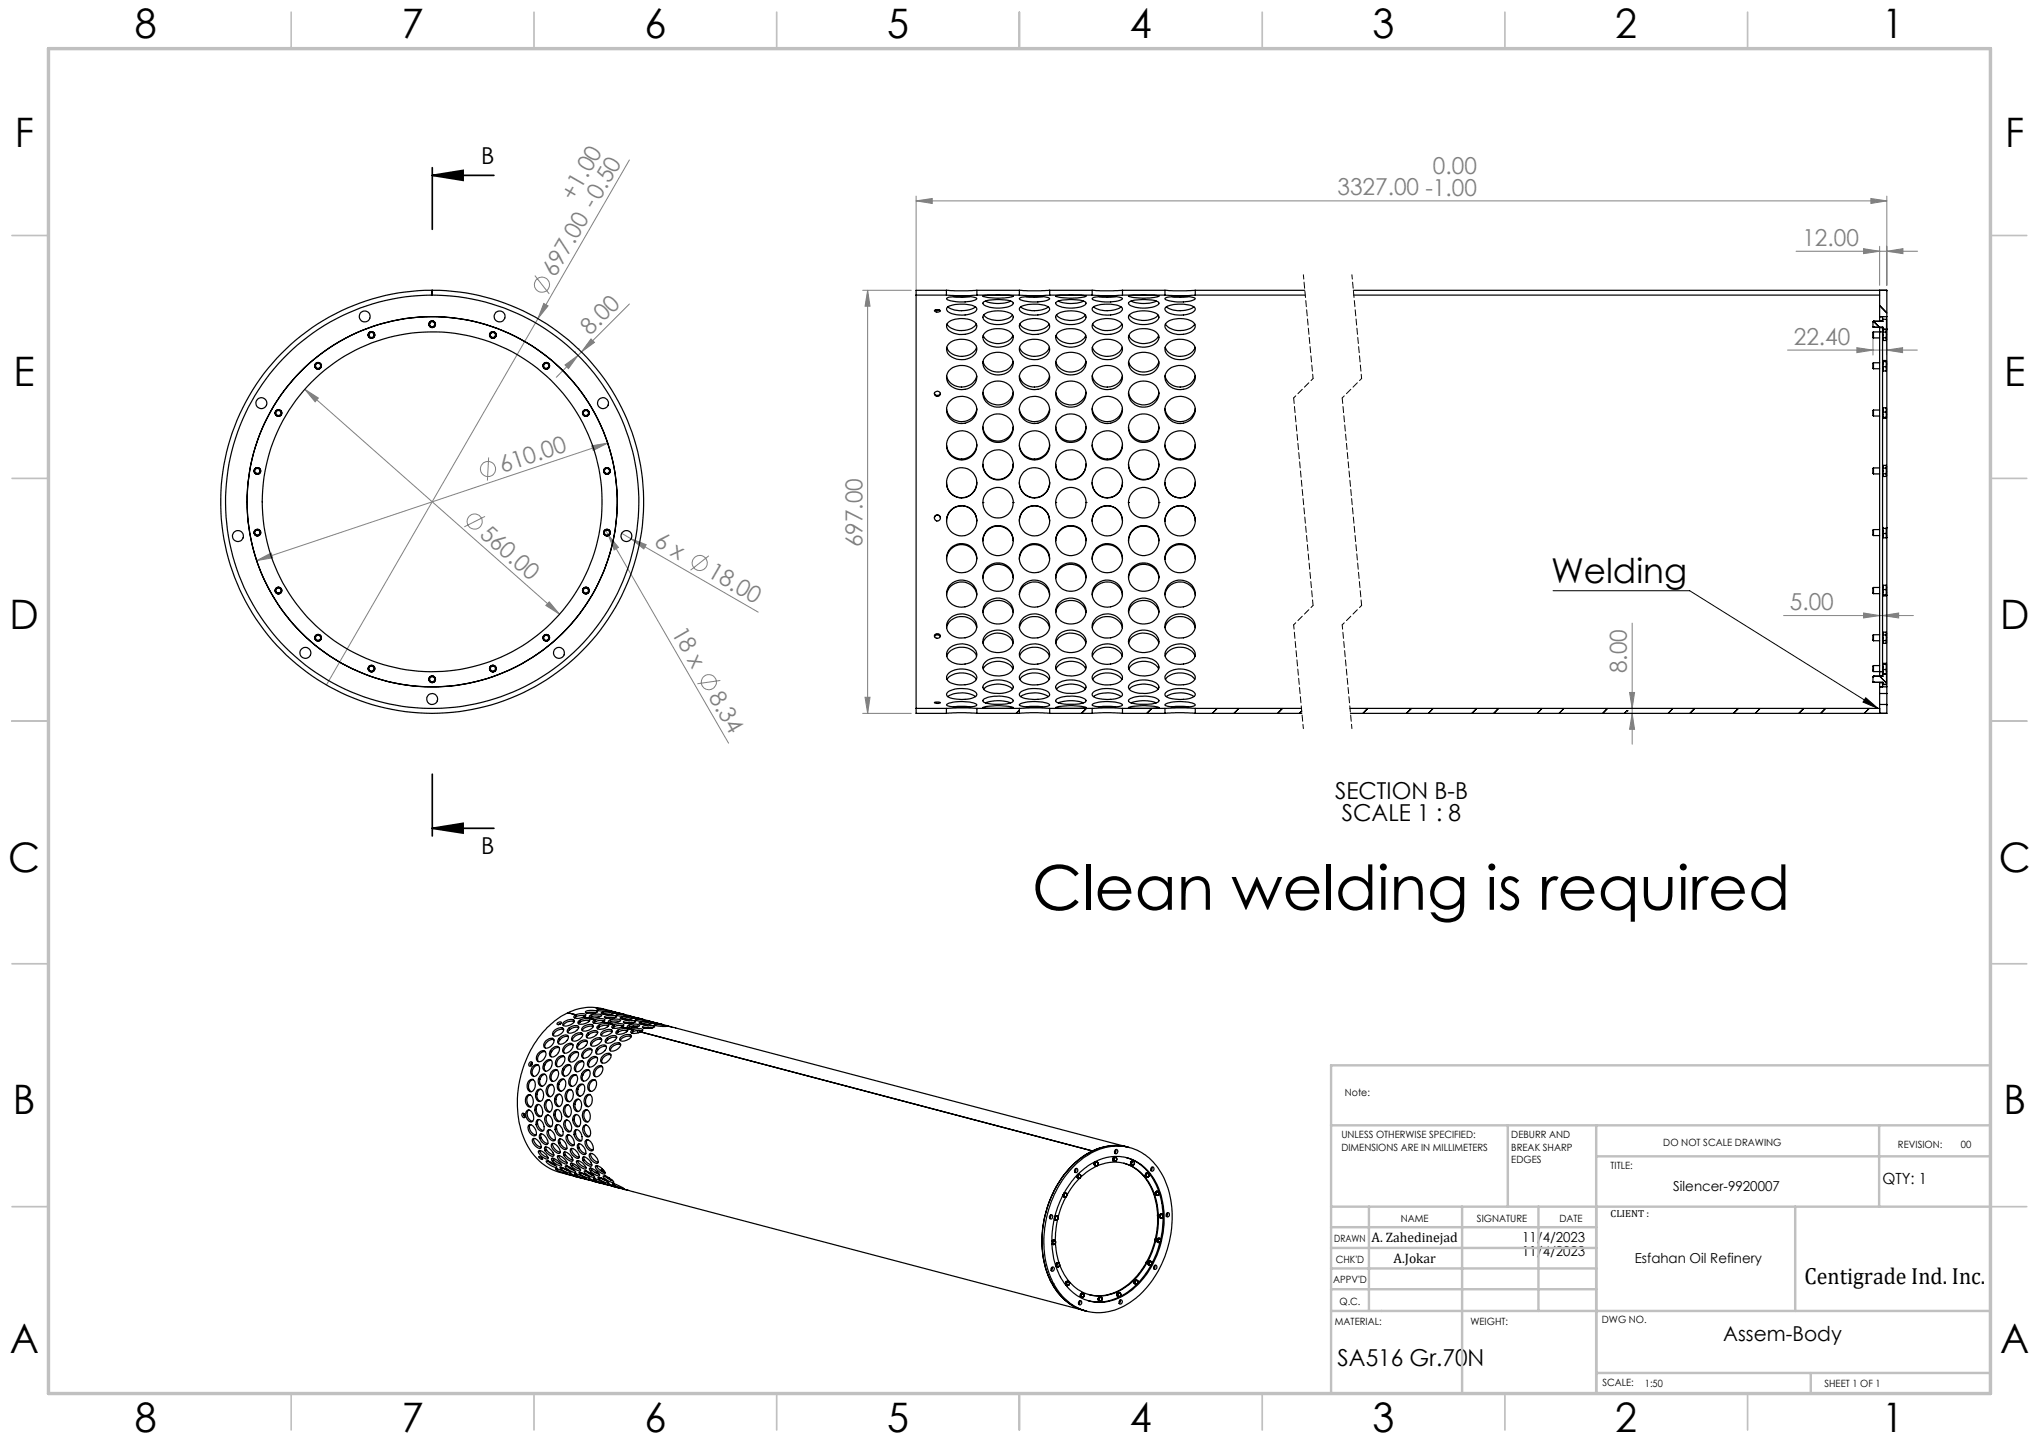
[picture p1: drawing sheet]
<svg xmlns="http://www.w3.org/2000/svg" width="420mm" height="297mm" viewBox="0 0 420 297" stroke-linecap="round" stroke-linejoin="round" font-family="sans-serif">
<defs><g id="words">
<text font-size="12.7" x="212.6" y="187.4">Clean welding is required</text>
<g font-size="8.4">
<text x="27.7" y="7.9">8</text>
<text x="82.7" y="7.9">7</text>
<text x="132.7" y="7.9">6</text>
<text x="182.7" y="7.9">5</text>
<text x="232.7" y="7.9">4</text>
<text x="282.7" y="7.9">3</text>
<text x="332.7" y="7.9">2</text>
<text x="387.7" y="7.9">1</text>
<text x="3" y="30.3">F</text>
<text x="413" y="30.3">F</text>
<text x="2.8" y="79.5">E</text>
<text x="412.8" y="79.5">E</text>
<text x="2" y="129.5">D</text>
<text x="412" y="129.5">D</text>
<text x="1.7" y="179.5">C</text>
<text x="411.7" y="179.5">C</text>
<text x="2.7" y="229.5">B</text>
<text x="412.7" y="229.5">B</text>
<text x="2" y="278.8">A</text>
<text x="412" y="278.8">A</text>
<text x="27.7" y="294.9">8</text>
<text x="82.7" y="294.9">7</text>
<text x="132.7" y="294.9">6</text>
<text x="182.7" y="294.9">5</text>
<text x="232.7" y="294.9">4</text>
<text x="282.7" y="294.9">3</text>
<text x="332.7" y="294.9">2</text>
<text x="387.7" y="294.9">1</text>
</g>
<text font-size="7.1" x="319.5" y="120.1">Welding</text>
<g font-size="4.8">
<text x="99.1" y="33.9">B</text>
<text x="275" y="164.5">SECTION B-B</text>
<text x="276.4" y="169">SCALE 1 : 8</text>
<text x="99.1" y="175.9">B</text>
<text x="371.7" y="264.5">Centigrade Ind. Inc.</text>
<text x="275.5" y="281.4">SA516 Gr.70N</text>
</g>
<g font-size="4.8" fill="#808080">
<text x="295.2" y="35.8">0.00</text>
<text x="118.3" y="41.5" transform="rotate(-60 118.3 41.5)">+1.00</text>
<text x="275.5" y="40.2">3327.00 -1.00</text>
<text x="371.3" y="50.6">12.00</text>
<text x="114.4" y="57.2" transform="rotate(-60 114.4 57.2)">697.00 -0.50</text>
<text x="121.6" y="69.2" transform="rotate(-45 121.6 69.2)">8.00</text>
<text x="369.5" y="71">22.40</text>
<text x="103.5" y="97.3" transform="rotate(-19 103.5 97.3)">610.00</text>
<text x="98.6" y="110.3" transform="rotate(41 98.6 110.3)">560.00</text>
<text x="134.6" y="112.3" transform="rotate(30 134.6 112.3)">6 x</text>
<text x="177.6" y="112.7" transform="rotate(-90 177.6 112.7)">697.00</text>
<text x="145.5" y="118.6" transform="rotate(30 145.5 118.6)">18.00</text>
<text x="368.7" y="125.7">5.00</text>
<text x="138.2" y="130.3" transform="rotate(60 138.2 130.3)">18 x</text>
<text x="145.9" y="143.5" transform="rotate(60 145.9 143.5)">8.34</text>
<text x="335.1" y="138.7" transform="rotate(-90 335.1 138.7)">8.00</text>
</g>
<text font-size="4.2" x="355" y="276.1">Assem-Body</text>
<text font-size="3.2" x="387.7" y="243.9">QTY: 1</text>
<g font-size="2.8">
<text x="344.7" y="245.3">Silencer-9920007</text>
<text x="282.5" y="255.9">A. Zahedinejad</text>
<text x="313.5" y="255.9">11/4/2023</text>
<text x="287" y="260.1">A.Jokar</text>
<text x="313.5" y="258.7">11/4/2023</text>
<text x="336.7" y="260.1">Esfahan Oil Refinery</text>
</g>
<g font-size="2.1">
<text x="277" y="225.8">Note:</text>
<text x="276.3" y="234.5">UNLESS OTHERWISE SPECIFIED:</text>
<text x="276.3" y="237">DIMENSIONS ARE IN MILLIMETERS</text>
<text x="311.3" y="234.5">DEBURR AND</text>
<text x="311.3" y="237">BREAK SHARP</text>
<text x="311.3" y="239.5">EDGES</text>
<text x="342.6" y="235.9">DO NOT SCALE DRAWING</text>
<text x="391" y="236.5">REVISION:</text>
<text x="403.9" y="236.5">00</text>
<text x="331.8" y="240.8">TITLE:</text>
<text x="288.5" y="251.7">NAME</text>
<text x="304.2" y="251.7">SIGNATURE</text>
<text x="321.2" y="251.7">DATE</text>
<text x="331.8" y="250.7">CLIENT :</text>
<text x="274.8" y="255.8">DRAWN</text>
<text x="275.1" y="260.1">CHK'D</text>
<text x="274.6" y="264.2">APPV'D</text>
<text x="275.9" y="268.7">Q.C.</text>
<text x="275" y="273">MATERIAL:</text>
<text x="302.9" y="273">WEIGHT:</text>
<text x="330" y="272.5">DWG NO.</text>
<text x="330.1" y="285.6">SCALE:</text>
<text x="338.8" y="285.6">1:50</text>
<text x="375.8" y="285.6">SHEET 1 OF 1</text>
</g>
</g></defs>
<g fill="none" stroke="#808080" stroke-width=".21">
<path d="M129.6 32.9l-18.8 32.7M110.2 56.8l2.9 3.7M177.7 59.8h10M178.7 59.8v87.1M178.7 59.8l.5 3.3h-1zM188.7 41.4l3.3-.5v1zM188.7 40.4v19.4M188.7 41.4h200M370 51.7h25M383.9 51.2l3.3 .5-3.3 .5zM385.4 40.9l3.3 .5-3.3 .5zM387.2 50.7v8.1"/>
<path d="M388.7 51.7l3.3-.5v1zM388.7 40.4v18.4M110.8 65.6l-43.6 75.5M112 62.5l.9 .5-2.1 2.6zM116.4 75.2l2.7-2-2 2.7zM118.4 72.5h.1M119.1 71.8h.1M119.1 73.2l-4.5 4.5M121.7 69.8l.7 .7-2.6 2zM129.6 62.6l-10.5 10.6M368.2 72.1h26.7M382.5 71.6l3.3 .5-3.3 .5z"/>
<path d="M385.8 68.3v4.8M388.6 72.1l3.3-.5v1zM388.6 68.8v4.3M62.8 80.2l2.8 1.8-.7 .8zM62.8 80.2l52.5 46.3M100.6 94.2l-.2 4.8M121.9 91.8l3.3-.5-3 1.5zM125.2 91.3l-72.3 24.2M52.9 115.5l2.9-1.6 .4 1zM99.9 106.4l-4.3 2.1M124.8 109.3l.5 .8M125.3 110.1l2.1 2.6-.9 .6z"/>
<path d="M125.3 110.1l24.8 43M128.1 109.9l1.9 1.1M130 111l3.1 1.2-.5 .9zM130 111l26.2 15.1M146 114.5l-3.8 2.9M113.1 124l2.2 2.5-2.9-1.8zM336.2 128.3v25M367.4 126.8h26.7M383.9 126.3l3.3 .5-3.3 .5zM387.8 126.8l3.3-.5v1zM148.4 140.2l-4.7 .6M177.7 146.9h10"/>
<path d="M178.2 143.6h1l-.5 3.3zM335.7 142.6h1l-.5 3.3zM336.2 146.9l.5 3.3h-1z"/>
<circle cx="111.6" cy="58.6" r="1.57"/>
<circle cx="100.5" cy="96.6" r="1.55"/>
<circle cx="97.8" cy="107.4" r="1.56"/>
<circle cx="144.1" cy="116" r="1.55"/>
<circle cx="146" cy="140.5" r="1.56"/>
</g>
<path d="M319.9 121.7h28.2l38.7 24.2M384.3 143.7l2.5 2.2-3-1.3z" fill="none" stroke="#000" stroke-width=".21"/>
<path d="M89 36.1l6.4-1v2zM89 36.1h12.7M89 34.5v12.7M89 159.5v12.7M89 170.6l6.4-1v2zM89 170.6h12.7" fill="none" stroke="#000" stroke-width=".35"/>
<path d="M268.5 56.6l2 21.4M278.5 56.6l2 21.4M266.5 128.7l2 21.4M276.5 128.7l2 21.4" fill="none" stroke="#000" stroke-width=".21" stroke-dasharray="1.3 .6" stroke-dashoffset=".4"/>
<path d="M270.5 78l-4 4M280.5 78l-4 4M270.5 124.7l-4 4M280.5 124.7l-4 4" fill="none" stroke="#000" stroke-width=".21" stroke-dasharray="1.3 .6" stroke-dashoffset=".7"/>
<path d="M266.5 82l4 42.7M276.5 82l4 42.7" fill="none" stroke="#000" stroke-width=".21" stroke-dasharray="1.3 .6" stroke-dashoffset=".1"/>
<g fill="none" stroke="#c0c0c0" stroke-width=".35">
<path d="M60 2.5v7.5M110 2.5v7.5M160 2.5v7.5M210 2.5v7.5M260 2.5v7.5M310 2.5v7.5M360 2.5v7.5M2.5 48.5h7.5M410 48.5h7.5M2.5 98.5h7.5M410 98.5h7.5M2.5 148.5h7.5"/>
<path d="M410 148.5h7.5M2.5 198.5h7.5M410 198.5h7.5M2.5 248.5h7.5M410 248.5h7.5M60 287v7.5M110 287v7.5M160 287v7.5M210 287v7.5M260 287v7.5M310 287v7.5M360 287v7.5"/>
</g>
<g fill="none" stroke="#c0c0c0" stroke-width=".5">
<path d="M410 219.4h-135.8v67.4M274.2 231.8h135.8M310.6 231.8v16.7M328.8 231.8v55.2M328.8 238.2h81.2M387.1 231.8v16.7M274.2 248.5h135.8M274.2 257h54.6M274.2 252.8h54.6M282 248.5v21.5M301.2 248.5v38.3M316.9 248.5v21.5"/>
<path d="M369.8 248.5v21.5M274.2 265.5h54.6M274.2 261.3h54.6M274.2 270h135.8M328.8 282.8h81.2M373 282.8v4.2"/>
</g>
<path d="M10 10h400v277h-400z" fill="none" stroke="#c0c0c0" stroke-width=".7"/>
<g fill="#000">
<path d="M384.3 143.7l2.5 2.2-3-1.3z"/>
<path d="M89 36.1l6.4-1v2zM89 170.6l6.4-1v2z"/>
</g>
<g fill="#808080">
<path d="M112 62.5l.9 .5-2.1 2.6z"/>
<path d="M125.3 110.1l2.1 2.6-.9 .6z"/>
<path d="M130 111l3.1 1.2-.5 .9z"/>
<path d="M383.9 126.3l3.3 .5-3.3 .5zM387.8 126.8l3.3-.5v1zM188.7 41.4l3.3-.5v1zM385.4 40.9l3.3 .5-3.3 .5zM383.9 51.2l3.3 .5-3.3 .5zM388.7 51.7l3.3-.5v1zM382.5 71.6l3.3 .5-3.3 .5zM388.6 72.1l3.3-.5v1z"/>
<path d="M52.9 115.5l3.3-.6-.4-1zM121.9 91.8l.3 1 3-1.5z"/>
<path d="M116.4 75.2l2.7-2-2 2.7zM121.7 69.8l.7 .7-2.6 2z"/>
<path d="M336.2 146.9l.5 3.3h-1zM335.7 142.6h1l-.5 3.3z"/>
<path d="M178.7 59.8l.5 3.3h-1zM178.2 143.6h1l-.5 3.3z"/>
<path d="M62.8 80.2l2.1 2.6 .7-.8zM113.1 124l-.7 .7 2.9 1.8z"/>
</g>
<g fill="none" stroke="#000" stroke-width=".25">
<path d="M89 59.8v1a42.6 42.6 0 0 0-37.7 62.3 42.6 42.6 0 0 0 72.7 4.6 42.6 42.6 0 0 0-29.5-66.6l-5.5-.3v-1M89 59.8a43.6 43.6 0 0 0-38.5 63.8 43.6 43.6 0 0 0 74.3 4.6 43.6 43.6 0 0 0-30.2-68.1l-2.8-.2-2.8-.1M89 59.8h.1M194.9 59.8l1.8 .1 4.5-.1M194.9 59.8h-6.2v1M194.9 59.8v1M201.2 59.8h8.8M201.2 59.8v1M210 59.8l1.7 .1 4.5-.1M210 59.8v1M216.2 59.8h8.8M216.2 59.8v1"/>
<path d="M225 59.8l1.7 .1 4.5-.1M225 59.8v1M231.2 59.8h8.8M231.2 59.8v1M240 59.8l1.7 .1 4.5-.1M240 59.8v1M246.2 59.8h22.5M246.2 59.8v1M278.8 59.8h109.9v5.4M387.2 59.8v6.3M188.7 60.8v85.1M188.7 60.8h6.2"/>
<path d="M192.5 64a.89 .89 0 0 1 1.2 .1 .86 .86 0 0 1-1.2-.1zM192.7 63.8h.8M194.9 60.8l1.8 .1 4.5-.1M195 77.4a3.2 3.2 0 0 0 3.1 2.3 3.2 3.2 0 0 0 3.1-2.3M195 61.5a9.8 9.8 0 0 1 4.3-.4l1.2 .1 .7 .3a3.8 3.8 0 0 1-2.4 .7 6.4 6.4 0 0 1-3.8-.6zM195 71.5a3.5 3.5 0 0 0 5.2 1.3 2.07 2.07 0 0 0 1-1.3M195.1 66.7a4.1 4.1 0 0 0 5.9 .1l.1-.1M195.1 63.4a6.1 6.1 0 0 1 4.6-.6l.8 .2a.71 .71 0 0 1 .7 .7 .71 .71 0 0 1-.7 .7 6 6 0 0 1-5.3-.3 .57 .57 0 0 1-.1-.7zM195.2 63.2a5.6 5.6 0 0 0 5.7 0M195.3 66.5a4.9 4.9 0 0 1 5.7 .1 1.26 1.26 0 0 1-.8 1.8 4.4 4.4 0 0 1-5-.6 1.02 1.02 0 0 1 .1-1.3zM195.5 70.7a4.1 4.1 0 0 1 5.5 .5 1.89 1.89 0 0 1-1.3 2.5 3.5 3.5 0 0 1-4.6-1.3 1.51 1.51 0 0 1 .4-1.7zM195.5 76.3a3.6 3.6 0 0 1 5.5 .6 2.8 2.8 0 0 1-3.4 3.3 2.53 2.53 0 0 1-2.3-3.5z"/>
<path d="M196.4 61.1l1.7 .1 1.6-.1M201.2 60.8h8.8M202.5 74.5a3.3 3.3 0 0 0 3.1 2.1 3.3 3.3 0 0 0 3.1-2.1M202.5 60.9l3.3-.1h2l.9 .2a11.7 11.7 0 0 1-6.2 0zM202.5 69.1a3.7 3.7 0 0 0 5.2 1.1l.7-.6 .2-.5M202.6 64.9a4.5 4.5 0 0 0 5.1 .7l.9-.7M202.6 64.9a5.8 5.8 0 0 1 5.5-.4 .91 .91 0 0 1 .6 .9 .91 .91 0 0 1-.6 .8 4.9 4.9 0 0 1-5.5-.4l-.1-.5zM202.6 62.2a9.2 9.2 0 0 1 6 0l.1 .2a2.51 2.51 0 0 1-2.4 1 4.7 4.7 0 0 1-3.8-.8zM202.8 68.6a4.6 4.6 0 0 1 5.6 0 1.49 1.49 0 0 1-.7 2.3 3.9 3.9 0 0 1-5.1-.8l-.1-.3a1.23 1.23 0 0 1 .3-1.2zM203 62a7.2 7.2 0 0 0 5.2 0M203.1 73.4a3.9 3.9 0 0 1 5.3 .4 2.22 2.22 0 0 1-1.6 3.2 3.3 3.3 0 0 1-4.3-1.9 1.76 1.76 0 0 1 .6-1.7zM203.4 79.2a3.4 3.4 0 0 1 5.3 1.5 3.1 3.1 0 0 1-3 3.2 3.1 3.1 0 0 1-3.2-2.8 2.27 2.27 0 0 1 .9-1.9z"/>
<path d="M210 77.4a3.2 3.2 0 0 0 3.1 2.3 3.2 3.2 0 0 0 3.1-2.3M210 60.8l1.7 .1 4.5-.1M210 61.5a12.4 12.4 0 0 1 5.2-.4l.8 .2 .2 .2a3.5 3.5 0 0 1-2.4 .7 6.4 6.4 0 0 1-3.8-.6zM210 71.5a3.5 3.5 0 0 0 5.2 1.3 2.07 2.07 0 0 0 .9-1.3M210.1 66.7a3.9 3.9 0 0 0 4.6 1.1l.8-.4 .6-.7M210.1 63.4a6.9 6.9 0 0 1 5.9-.1 .7 .7 0 0 1-.5 1.1 6 6 0 0 1-5.3-.3 .53 .53 0 0 1-.1-.7zM210.2 63.2a5.6 5.6 0 0 0 5.7 0M210.3 66.5a4.9 4.9 0 0 1 5.7 .1 1.43 1.43 0 0 1-1.3 2 4.2 4.2 0 0 1-4.7-1 .97 .97 0 0 1 .3-1.1zM210.5 76.3a3.6 3.6 0 0 1 5.5 .6 2.54 2.54 0 0 1-2.2 3.3 2.98 2.98 0 0 1-3.8-2.8zM210.5 70.7a4.1 4.1 0 0 1 5.5 .5 1.89 1.89 0 0 1-1.3 2.5 3.6 3.6 0 0 1-4.7-1.3 1.46 1.46 0 0 1 .5-1.7zM211.4 61.1l1.7 .1 1.7-.1M216.2 60.8h8.8"/>
<path d="M217.5 74.5a3.3 3.3 0 0 0 3.1 2.1 3.3 3.3 0 0 0 3.1-2.1M217.5 62.3a5.8 5.8 0 0 1 3.9-.6l1.7 .3 .5 .2 .1 .2a2.51 2.51 0 0 1-2.4 1 4.7 4.7 0 0 1-3.8-.8zM217.5 60.9l3.3-.1 2.9 .2a10.5 10.5 0 0 1-5.9 .1zM217.5 69.1a3.7 3.7 0 0 0 5.2 1.1 1.7 1.7 0 0 0 .9-1.1M217.6 64.9a4.5 4.5 0 0 0 6 0M217.6 64.9a5.5 5.5 0 0 1 6 0l.1 .2a1.79 1.79 0 0 1-1.9 1.6 4.5 4.5 0 0 1-4.2-.9 .74 .74 0 0 1 0-.9zM217.8 68.6a4.6 4.6 0 0 1 5.6 0 1.49 1.49 0 0 1-.7 2.3 3.9 3.9 0 0 1-5.1-.8 1.3 1.3 0 0 1 .2-1.5zM217.9 62a7.2 7.2 0 0 0 5.3 0M218.1 79.5a3.4 3.4 0 0 1 5.6 1.2 3.1 3.1 0 0 1-3 3.2 3.1 3.1 0 0 1-3.2-2.8l.1-.9zM218.1 73.4a3.8 3.8 0 0 1 5.5 .7 2.45 2.45 0 0 1-2.3 3 3.1 3.1 0 0 1-3.8-2.3l.1-.8zM225 60.8l1.7 .1 4.5-.1M225 61.5a12.6 12.6 0 0 1 5.2-.4l.8 .2 .2 .2a3.5 3.5 0 0 1-2.4 .7 6.6 6.6 0 0 1-3.8-.6z"/>
<path d="M225 71.5a3.5 3.5 0 0 0 6.2 0M225 77.4a3.2 3.2 0 0 0 3.1 2.3 3.2 3.2 0 0 0 3.1-2.3M225.1 66.7a4 4 0 0 0 5.9 .1l.1-.1M225.1 63.4a6.9 6.9 0 0 1 5.9-.1 .7 .7 0 0 1-.5 1.1 6 6 0 0 1-5.3-.3 .53 .53 0 0 1-.1-.7zM225.2 63.2a5.6 5.6 0 0 0 5.7 0M225.2 66.5a4.9 4.9 0 0 1 5.8 .1 1.43 1.43 0 0 1-1.2 2 4.2 4.2 0 0 1-4.8-1 .97 .97 0 0 1 .2-1.1zM225.5 70.7a4.1 4.1 0 0 1 5.5 .5 1.9 1.9 0 0 1-1.2 2.5 3.6 3.6 0 0 1-4.8-1.3 1.46 1.46 0 0 1 .5-1.7zM225.5 76.3a3.4 3.4 0 0 1 5.7 1 2.99 2.99 0 0 1-4.1 2.8 2.38 2.38 0 0 1-1.6-3.8zM226.4 61.1l1.7 .1 1.7-.1M231.2 60.8h8.8M232.5 74.5a3.3 3.3 0 0 0 3.1 2.1 3.3 3.3 0 0 0 3.1-2.1M232.5 62.3a5.8 5.8 0 0 1 3.9-.6 2.51 2.51 0 0 1 2.3 .7 2.66 2.66 0 0 1-2.4 1 4.7 4.7 0 0 1-3.8-.8z"/>
<path d="M232.5 60.9l3.3-.1h2l.9 .2a11.8 11.8 0 0 1-6.3 0zM232.5 69.1a3.5 3.5 0 0 0 4.3 1.5l.5-.2a2.35 2.35 0 0 0 1.4-1.3M232.6 64.9a4.5 4.5 0 0 0 5.9 0M232.6 64.9a5.8 5.8 0 0 1 5.5-.4 .91 .91 0 0 1 .6 .9 .91 .91 0 0 1-.6 .8 4.9 4.9 0 0 1-5.5-.4 .68 .68 0 0 1 0-.9zM232.8 68.6a4.6 4.6 0 0 1 5.6 0 1.44 1.44 0 0 1-.7 2.3 3.9 3.9 0 0 1-5.1-.8 1.21 1.21 0 0 1 .2-1.5zM232.9 62a7.2 7.2 0 0 0 5.3 0M233.1 79.5a3.5 3.5 0 0 1 5.5 .8 3 3 0 0 1-1.1 3 3 3 0 0 1-3.2 .3 2.62 2.62 0 0 1-1.2-4.1zM233.1 73.4a3.9 3.9 0 0 1 5.3 .4 2.22 2.22 0 0 1-1.6 3.2 3.3 3.3 0 0 1-4.3-1.9 1.76 1.76 0 0 1 .6-1.7zM240 60.8l1.7 .1 4.5-.1M240 61.5a12.6 12.6 0 0 1 5.1-.4l.9 .2 .2 .2a3.5 3.5 0 0 1-2.4 .7 6.6 6.6 0 0 1-3.8-.6zM240 77.4a3.2 3.2 0 0 0 3.1 2.3 3.2 3.2 0 0 0 3.1-2.3M240 71.5a3.5 3.5 0 0 0 5.2 1.3l.6-.6 .4-.7"/>
<path d="M240.1 66.7a4.1 4.1 0 0 0 6 .1v-.1M240.1 63.4a6.9 6.9 0 0 1 5.9-.1 .7 .7 0 0 1-.5 1.1 6 6 0 0 1-5.3-.3 .53 .53 0 0 1-.1-.7zM240.2 63.2a5.6 5.6 0 0 0 5.7 0M240.3 66.5a5.1 5.1 0 0 1 5.5-.1 1.2 1.2 0 0 1 .3 1.2 1.2 1.2 0 0 1-.9 .8 4.3 4.3 0 0 1-5.2-.8 .91 .91 0 0 1 .3-1.1zM240.5 76.3a3.6 3.6 0 0 1 5.5 .6 2.64 2.64 0 0 1-2.9 3.4 2.75 2.75 0 0 1-3-3.3zM240.5 70.7a4.1 4.1 0 0 1 5.5 .5 2.02 2.02 0 0 1-1.7 2.7 3.5 3.5 0 0 1-4.3-1.5 1.46 1.46 0 0 1 .5-1.7zM241.4 61.1l1.7 .1 1.7-.1M246.2 60.8h22.7M278.8 60.8h108.4M385.8 67.3h.1M385.8 66.2h.1M385.8 67.3l.1 .1"/>
<path d="M385.8 66.2v1.1M385.9 67.4h.1M385.9 66.2h.1M385.9 68.4v1.2M385.9 68.4l-.1 .1 .1 1.1M385.9 74.7v1.2M385.9 74.7l-.1 .1 .1 1.1M385.9 66.2h1.8M385.9 67.4h1.8M385.9 66.2h-.1M385.9 68.4h1.9M385.9 69.6h1.3"/>
<path d="M385.9 74.7h1.3M385.9 75.9h1.3M387.2 67.5v70.9M387.2 66.1v.1M387.2 67.4v.1M387.2 65.2h1.5M387.2 67.5h.6M387.2 66.1h.6M387.7 67.4h.1M387.7 66.2h.1M387.8 66.1l-.1 .1M387.8 68.4v70"/>
<path d="M387.8 65.8h.8v2M387.8 67.8h.8M387.8 68h.1M387.8 70h.1M387.8 74.3h.1M387.8 76.3h.1M387.8 65.2v.9M387.8 67.4v1M387.9 67.8h.1M387.9 68.4h.6M387.9 67.8v2.3h.6M387.9 67.9h.6"/>
<path d="M387.9 69.6h.6M387.9 75.5h.6M387.9 74.5h.6M388.5 68.4l.1 .6M388.5 69.6l.1 .2M388.5 67.8l.1 .3M388.5 67.9l.1 .2M388.5 75.5l.1 .5M388.5 74.5l.1 .5M388.6 67.8h.1M388.6 69l-.1 .6M388.6 69v.8"/>
<path d="M388.6 68.1l-.1 .3M388.6 68.1v.9M388.6 69.8l-.1 .3M388.6 76l-.1 .4M388.6 75l-.1 .5M388.6 75v1M388.6 74.4l-.1 .1M388.6 74.4v.6M388.6 74.4l-.7-.1v2.1h.6M388.6 67.8l-.1 .1M388.7 65.2v76.3M192.5 81a.64 .64 0 0 0 .6 .5 .64 .64 0 0 0 .6-.5"/>
<path d="M192.6 80.8a.62 .62 0 0 1 1-.1 .62 .62 0 0 1-.2 .9 .62 .62 0 0 1-.9-.3zM195.5 82.8a3.2 3.2 0 0 1 3.4-1.1 3.2 3.2 0 0 1 2.3 2.7 3.1 3.1 0 0 1-3.3 2.8 3.1 3.1 0 0 1-2.9-3.1zM195.9 89.6a3.1 3.1 0 0 1 4.4-.1 3.1 3.1 0 0 1-.1 4.4 3.1 3.1 0 0 1-4.3 0 3.1 3.1 0 0 1 0-4.3zM201.2 91.5a3.1 3.1 0 0 1-3 3 3.1 3.1 0 0 1-3.2-2.8M201.2 99.3a3.1 3.1 0 0 1-3.1 3.2 3.1 3.1 0 0 1-3.1-3.1M201.2 84.2a3.1 3.1 0 0 1-3.1 2.7 3.1 3.1 0 0 1-3.1-2.7M203.4 86a3.1 3.1 0 0 1 3.7-.4 3.1 3.1 0 0 1 1.5 3.5 3.1 3.1 0 0 1-4.3 1.8 3.1 3.1 0 0 1-1.2-4.5zM208.7 80.8a3.2 3.2 0 0 1-3.1 2.6 3.2 3.2 0 0 1-3.1-2.6M208.7 95.6a3.1 3.1 0 0 1-3.1 3.1 3.1 3.1 0 0 1-3.1-3.1M208.7 87.9a3.1 3.1 0 0 1-3.1 2.9 3.1 3.1 0 0 1-3.1-2.9M210.9 82.4a3.2 3.2 0 0 1 5.3 2 3.1 3.1 0 0 1-3.3 2.8 3.1 3.1 0 0 1-2.9-3.1 2.55 2.55 0 0 1 .9-1.7zM210.9 89.6a3.1 3.1 0 0 1 4.3-.1 3.1 3.1 0 0 1 0 4.4 3.1 3.1 0 0 1-4.3 0 3.1 3.1 0 0 1 0-4.3z"/>
<path d="M216.2 84.2a3.1 3.1 0 0 1-3.1 2.7 3.1 3.1 0 0 1-3.1-2.7M216.2 91.5a3.1 3.1 0 0 1-3.1 3 3.1 3.1 0 0 1-3.1-2.8M216.2 99.3a3.1 3.1 0 0 1-3.1 3.2 3.1 3.1 0 0 1-3.1-3.1M218.1 86.4a3.2 3.2 0 0 1 3.4-1 3.2 3.2 0 0 1 2.2 2.7 3.1 3.1 0 0 1-4 2.9 3.1 3.1 0 0 1-1.6-4.6zM223.7 87.9a3.1 3.1 0 0 1-3.1 2.9 3.1 3.1 0 0 1-3.1-2.9M223.7 95.6a3.1 3.1 0 0 1-3.1 3.1 3.1 3.1 0 0 1-3.1-3.1M223.7 80.8a3.2 3.2 0 0 1-3.1 2.6 3.2 3.2 0 0 1-3.1-2.6M225.8 82.4a3.2 3.2 0 0 1 5.4 2 3.1 3.1 0 0 1-3.3 2.8 3.1 3.1 0 0 1-2.9-3.1 2.55 2.55 0 0 1 .8-1.7zM225.8 89.6a3.1 3.1 0 0 1 4.6 .1 3.1 3.1 0 0 1-.6 4.6 3.1 3.1 0 0 1-4.1-.6 3.1 3.1 0 0 1 .1-4.1zM231.2 84.2a3.1 3.1 0 0 1-3.1 2.7 3.1 3.1 0 0 1-3.1-2.7M231.2 99.3a3.1 3.1 0 0 1-3.1 3.2 3.1 3.1 0 0 1-3.1-3.1M231.2 91.5a3.1 3.1 0 0 1-3 3 3.1 3.1 0 0 1-3.2-2.8"/>
<path d="M233.1 86.4a3.2 3.2 0 0 1 3.4-1 3.2 3.2 0 0 1 2.2 2.7 3.1 3.1 0 0 1-3.8 3 3.1 3.1 0 0 1-2.1-4.4zM238.7 80.8a3.2 3.2 0 0 1-3.1 2.6 3.2 3.2 0 0 1-3.1-2.6M238.7 87.9a3.1 3.1 0 0 1-3.1 2.9 3.1 3.1 0 0 1-3.1-2.9M238.7 95.6a3.1 3.1 0 0 1-3.1 3.1 3.1 3.1 0 0 1-3.1-3.1M240.5 82.8a3.3 3.3 0 0 1 5.7 1.1 3.1 3.1 0 0 1-3 3.3 3.1 3.1 0 0 1-3.2-3.1zM240.9 89.6a3.1 3.1 0 0 1 4.7 .3 3.1 3.1 0 0 1-1.3 4.6 3 3 0 0 1-3.8-1 3 3 0 0 1 .4-3.9zM246.2 99.3a3.1 3.1 0 0 1-3.1 3.2 3.1 3.1 0 0 1-3.1-3.1M246.2 84.2a3.2 3.2 0 0 1-3.1 2.7 3.2 3.2 0 0 1-3.1-2.7M246.2 91.5a3.1 3.1 0 0 1-3.1 3 3.1 3.1 0 0 1-3.1-2.8M385.9 96.4v1.2M385.9 96.4l-.1 .1 .1 1.1M385.9 84.5v1.2"/>
<path d="M385.9 84.5l-.1 .1 .1 1.1M385.9 96.4h1.3M385.9 97.6h1.3M385.9 84.5h1.3M385.9 85.7h1.3M387.8 96h.1M387.8 98h.1M387.8 84.1h.1M387.8 86.1h.1M387.9 96.4h.6M387.9 97.6h.6M387.9 84.9h.6"/>
<path d="M387.9 86h.6M388.5 96.4l.1 .6M388.5 97.6l.1 .3M388.5 95.8l.1 .3M388.5 84.9l.1 .5M388.5 84l.1 .4M388.5 86h.1M388.5 84h-.6v2.1l.7-.1M388.5 95.8h-.6v2.3h.6M388.6 97l-.1 .6M388.6 96.1l-.1 .3M388.6 96.1v.9"/>
<path d="M388.6 97v.9M388.6 97.9l-.1 .2M388.6 85.4l-.1 .6M388.6 84.4l-.1 .5M388.6 84.4v1M388.6 85.4v.6M192.5 106.7a.62 .62 0 0 1 .6-.6 .62 .62 0 0 1 .6 .6M195 107.1a3.1 3.1 0 0 1 3.2-2.9 3.1 3.1 0 0 1 3 3.1M195 107.2v.2M195.9 112.9a3 3 0 0 1 5 .8 3 3 0 0 1-2.8 4.3 2.98 2.98 0 0 1-2.9-1.8 2.98 2.98 0 0 1 .7-3.3zM201.2 115.1a3.1 3.1 0 0 0-3.2-2.9 3.1 3.1 0 0 0-3 3M202.5 103.5a3.1 3.1 0 0 0 3.1 3.2 3.1 3.1 0 0 0 3.1-3.2"/>
<path d="M202.5 103.5a3.1 3.1 0 0 1 3.1-3.1 3.1 3.1 0 0 1 3.1 3.1M202.5 103.5h.1M203.4 116.7a3.1 3.1 0 0 1 3.7-.4 3.1 3.1 0 0 1 1.5 3.5 3.1 3.1 0 0 1-3.9 1.9 3.1 3.1 0 0 1-2.1-3.8zM208.7 119a3.1 3.1 0 0 0-3.1-2.8 3.1 3.1 0 0 0-3.1 2.9M208.7 111.4a3.1 3.1 0 0 0-3.1-3 3.1 3.1 0 0 0-3.1 3M208.7 103.5h.1M210 107.1a3.1 3.1 0 0 1 3.2-2.9 3.1 3.1 0 0 1 3 3.1M210 107.2v.2M210.9 112.9a3.1 3.1 0 0 1 4.7 .3 3.1 3.1 0 0 1-1.3 4.6 3 3 0 0 1-3.8-1.1 3 3 0 0 1 .4-3.8zM216.2 115.1a3.1 3.1 0 0 0-3.2-2.9 3.1 3.1 0 0 0-3 3M217.5 103.5a3.1 3.1 0 0 0 3.1 3.2 3.1 3.1 0 0 0 3.1-3.2M217.5 103.5a3.1 3.1 0 0 1 3.1-3.1 3.1 3.1 0 0 1 3.1 3.1"/>
<path d="M217.5 103.5h.1M218.1 117.1a3.1 3.1 0 0 1 3.6-1 3.1 3.1 0 0 1 2 3.2 3.1 3.1 0 0 1-3.6 2.5 3.1 3.1 0 0 1-2.6-3.4zM223.7 111.4a3.1 3.1 0 0 0-3.1-3 3.1 3.1 0 0 0-3.1 3M223.7 119a3.1 3.1 0 0 0-3.1-2.8 3.1 3.1 0 0 0-3.1 2.9M223.7 103.5h.1M225 107.1a3.1 3.1 0 0 1 3.2-2.9 3.1 3.1 0 0 1 3 3.1M225 107.2v.2M225.8 112.9a3.1 3.1 0 0 1 4.8 .3 3.1 3.1 0 0 1-1.3 4.6 3 3 0 0 1-3.8-1.1 3 3 0 0 1 .3-3.8zM231.2 115.1a3.1 3.1 0 0 0-3.2-2.9 3.1 3.1 0 0 0-3 3M232.4 103.5a3.1 3.1 0 0 0 3.2 3.2 3.1 3.1 0 0 0 3.1-3.2M232.4 103.5a3.1 3.1 0 0 1 3.2-3.1 3.1 3.1 0 0 1 3.1 3.1M232.4 103.5h.1"/>
<path d="M233.1 117.1a3.2 3.2 0 0 1 3.6-1 3.2 3.2 0 0 1 2 3.2 3.1 3.1 0 0 1-3.6 2.5 3.1 3.1 0 0 1-2.6-3.4zM238.7 119a3.1 3.1 0 0 0-3.1-2.8 3.1 3.1 0 0 0-3.1 2.9M238.7 111.4a3.1 3.1 0 0 0-3.1-3 3.1 3.1 0 0 0-3.1 3M238.7 103.5h.1M240 107.1a3.1 3.1 0 0 1 3.2-2.9 3.1 3.1 0 0 1 3 3.1M240 107.2v.2M240.9 112.9a3.1 3.1 0 0 1 4.3-.2 3.1 3.1 0 0 1 .3 4.3 3.1 3.1 0 0 1-4.3 .3 2.9 2.9 0 0 1-.3-4.4zM246.2 115.1a3.1 3.1 0 0 0-3.2-2.9 3.1 3.1 0 0 0-3 3M385.9 109.1v1.2M385.9 109.1l-.1 .1 .1 1.1M385.9 109.1h1.3M385.9 110.3h1.3"/>
<path d="M387.8 108.7h.1M387.8 110.7h.1M387.9 108.6v2.2h.6M387.9 108.8h.6M387.9 109.9h.6M388.5 108.8l.1 .6M388.5 109.9l.1 .4M388.5 110.7v.1M388.6 110.7h.1M388.6 108.7h.1M388.6 109.4l-.1 .5M388.6 109.4v.9"/>
<path d="M388.6 110.3l-.1 .5M388.6 108.7l-.1 .1M388.6 108.7v.7M388.6 110.3v.4M192.5 131.1a.68 .68 0 0 1 1.2 0M192.6 130.7a.56 .56 0 0 1 .8-.2 .56 .56 0 0 1 .1 .9 .56 .56 0 0 1-.8 0 .56 .56 0 0 1-.1-.7zM195 129.3a3.2 3.2 0 0 1 3.1-2.3 3.2 3.2 0 0 1 3.1 2.3M195 122.5a3.1 3.1 0 0 1 3.1-2.6 3.1 3.1 0 0 1 3.1 2.7M195 135.2a3.5 3.5 0 0 1 5.1-1.3 2 2 0 0 1 1.1 1.3M195.1 139.9a4 4 0 0 1 4.6-1l.8 .4 .6 .6M195.3 138.8a4.3 4.3 0 0 1 5.7 .2 1.19 1.19 0 0 1-.8 1.7 5.2 5.2 0 0 1-5-.5 1.02 1.02 0 0 1 .1-1.4zM195.5 133.6a3.8 3.8 0 0 1 5.5 .5 1.75 1.75 0 0 1-1.3 2.4 4 4 0 0 1-4.5-.9 1.64 1.64 0 0 1 .3-2z"/>
<path d="M195.5 127.6a3.3 3.3 0 0 1 5.7 1 2.65 2.65 0 0 1-3.1 2.8 2.62 2.62 0 0 1-3-3.1zM195.5 120.7a3.2 3.2 0 0 1 3.4-1.1 3.2 3.2 0 0 1 2.3 2.7 3.2 3.2 0 0 1-2.8 2.8 3.2 3.2 0 0 1-3.3-2.2 2.63 2.63 0 0 1 .4-2.2zM202.5 126.1a3.2 3.2 0 0 1 3.1-2.4 3.2 3.2 0 0 1 3.1 2.4M202.5 137.8a3.8 3.8 0 0 1 5.3-1l.6 .5 .2 .5M203.1 130.7a3.6 3.6 0 0 1 5.5 .7 2.26 2.26 0 0 1-2.3 2.9 3.1 3.1 0 0 1-3.8-1.8 1.92 1.92 0 0 1 .6-1.8zM203.1 136.2a4.1 4.1 0 0 1 5.5 .6 1.54 1.54 0 0 1-1.3 2.2 4.4 4.4 0 0 1-4.7-1l-.1-.3a1.35 1.35 0 0 1 .6-1.5zM203.4 123.9a3.3 3.3 0 0 1 5.3 1.6 2.97 2.97 0 0 1-3.9 2.9 2.55 2.55 0 0 1-2.2-1.8 2.55 2.55 0 0 1 .8-2.7zM208.7 132.5a3.2 3.2 0 0 0-4.4-1.9l-.4 .2a2.26 2.26 0 0 0-1.4 1.7M210 129.3a3.2 3.2 0 0 1 3.1-2.3 3.2 3.2 0 0 1 3.1 2.3M210 122.5a3.1 3.1 0 0 1 3.1-2.6 3.1 3.1 0 0 1 3.1 2.7M210 135.2a3.5 3.5 0 0 1 5.1-1.3 2 2 0 0 1 1 1.3M210.1 139.9a3.9 3.9 0 0 1 4.6-1l.8 .4 .6 .6"/>
<path d="M210.3 138.8a4.3 4.3 0 0 1 5.7 .2 1.14 1.14 0 0 1-.8 1.7 5.1 5.1 0 0 1-5-.5 .96 .96 0 0 1 .1-1.4zM210.5 133.6a3.8 3.8 0 0 1 5.5 .5 1.75 1.75 0 0 1-1.3 2.4 3.8 3.8 0 0 1-4.7-1.2 1.58 1.58 0 0 1 .5-1.7zM210.9 127.2a3.3 3.3 0 0 1 5.2 1.4 2.45 2.45 0 0 1-2.3 2.8 2.94 2.94 0 0 1-3.8-2.7 2.43 2.43 0 0 1 .9-1.5zM210.9 120.3a3.1 3.1 0 0 1 3.5-.6 3.1 3.1 0 0 1 1.8 3.1 3.2 3.2 0 0 1-3.2 2.3 3.2 3.2 0 0 1-3-2.6 2.69 2.69 0 0 1 .9-2.2zM217.5 126.1a3.2 3.2 0 0 1 3.1-2.4 3.2 3.2 0 0 1 3.1 2.4M217.5 137.8a3.8 3.8 0 0 1 5.2-1l.7 .5 .2 .5M217.8 136.5a4 4 0 0 1 5.8 .3 1.59 1.59 0 0 1-1.3 2.2 4.4 4.4 0 0 1-4.7-1 1.3 1.3 0 0 1 .2-1.5zM218.1 130.7a3.7 3.7 0 0 1 5.5 .7 2.31 2.31 0 0 1-2.3 2.9 3.1 3.1 0 0 1-3.8-1.8 1.92 1.92 0 0 1 .6-1.8zM218.1 124.2a3.3 3.3 0 0 1 5.6 1.3 2.97 2.97 0 0 1-3.9 2.9 2.54 2.54 0 0 1-1.7-4.2zM223.7 132.5a3.3 3.3 0 0 0-4.8-1.7 2.26 2.26 0 0 0-1.4 1.7M225 122.5a3.1 3.1 0 0 1 3.1-2.6 3.1 3.1 0 0 1 3.1 2.7M225 135.2a3.5 3.5 0 0 1 5.8-.8l.4 .8"/>
<path d="M225 129.3a3.2 3.2 0 0 1 3.1-2.3 3.2 3.2 0 0 1 3.1 2.3M225.1 139.9a4.1 4.1 0 0 1 6 0M225.2 138.8a4.3 4.3 0 0 1 5.8 .2 1.14 1.14 0 0 1-.8 1.7 5.1 5.1 0 0 1-5-.5 .96 .96 0 0 1 0-1.4zM225.5 133.6a3.6 3.6 0 0 1 5.7 .8 2.05 2.05 0 0 1-1.9 2.3 3.6 3.6 0 0 1-4.3-1.4 1.58 1.58 0 0 1 .5-1.7zM225.8 120.3a3.1 3.1 0 0 1 3.6-.6 3.1 3.1 0 0 1 1.8 3.1 3.2 3.2 0 0 1-3.3 2.3 3.2 3.2 0 0 1-2.9-2.6 2.69 2.69 0 0 1 .8-2.2zM225.8 127.2a3.4 3.4 0 0 1 5.4 1.4 2.51 2.51 0 0 1-2.4 2.8 3.1 3.1 0 0 1-3.8-2.3 2.25 2.25 0 0 1 .8-1.9zM232.5 126.1a3.2 3.2 0 0 1 3.1-2.4 3.2 3.2 0 0 1 3.1 2.4M232.5 137.8a3.8 3.8 0 0 1 5.2-1l.7 .5 .3 .5M232.8 136.5a4 4 0 0 1 5.8 .3 1.6 1.6 0 0 1-1.3 2.2 4.7 4.7 0 0 1-4.5-.7l-.2-.3a1.21 1.21 0 0 1 .2-1.5zM233.1 124.2a3.4 3.4 0 0 1 5.5 .9 2.8 2.8 0 0 1-3.3 3.4 2.62 2.62 0 0 1-2.5-1.4 2.62 2.62 0 0 1 .3-2.9zM233.1 130.7a3.7 3.7 0 0 1 5.5 .7 2.31 2.31 0 0 1-2.3 2.9 3 3 0 0 1-3.9-2.2l.2-.7zM238.7 132.5a3.4 3.4 0 0 0-5.3-1.4 2.16 2.16 0 0 0-.9 1.4"/>
<path d="M240 122.5a3.2 3.2 0 0 1 3.1-2.6 3.2 3.2 0 0 1 3.1 2.7M240 129.3a3.2 3.2 0 0 1 3.1-2.3 3.2 3.2 0 0 1 3.1 2.3M240 135.2a3.4 3.4 0 0 1 5.1-1.3l.7 .5 .4 .8M240.1 139.9a4.1 4.1 0 0 1 6 0M240.5 127.6a3.3 3.3 0 0 1 5.7 1 2.65 2.65 0 0 1-3.1 2.8 2.76 2.76 0 0 1-3.1-2.7zM240.5 120.7a3.1 3.1 0 0 1 3.6-1.1 3.1 3.1 0 0 1 2.1 3.2 3.2 3.2 0 0 1-3.3 2.3 3.2 3.2 0 0 1-2.9-2.6 2.64 2.64 0 0 1 .5-1.8zM240.5 138.6a4.4 4.4 0 0 1 5.5 .4 1.15 1.15 0 0 1-.8 1.7 5.2 5.2 0 0 1-5-.5 1.01 1.01 0 0 1 .3-1.6zM240.5 133.6a3.8 3.8 0 0 1 5.5 .5 1.76 1.76 0 0 1-1.2 2.4 3.8 3.8 0 0 1-4.8-1.2 1.58 1.58 0 0 1 .5-1.7zM385.8 139.4h.1M385.8 122.2l.1 .1M385.8 122.1v.1M385.8 139.4v1"/>
<path d="M385.9 139.3h.1M385.9 121v1.2M385.9 121l-.1 1.1M385.9 130.7v1.3M385.9 130.7l-.1 .1 .1 1.2M385.9 137.1v1.2M385.9 137.1l-.1 .1 .1 1.1M385.9 139.3h1.8M385.9 139.3l-.1 .1M385.9 121h1.3M385.9 122.3h1.3M385.9 130.7h1.3"/>
<path d="M385.9 132h1.3M385.9 137.1h1.3M385.9 138.3h1.3M385.9 122.2v.1M387.2 139.2v.1M387.2 138.4v.8M387.2 138.4h.6M387.2 139.2h.6M387.7 139.3h.1M387.8 139.2l-.1 .1M387.8 138.9h.8v2M387.8 120.6h.1"/>
<path d="M387.8 122.6h.1M387.8 130.3h.1M387.8 132.4h.1M387.8 136.7h.1M387.8 138.7h.1M387.8 138.4v.8M387.9 130.8h.6M387.9 121.4h.6M387.9 122.5h.6M387.9 131.9h.6M387.9 136.8h.6M387.9 137.9h.6"/>
<path d="M388.5 121.4l.1 .6M388.5 120.5l.1 .5M388.5 122.5l.1 .1M388.5 120.5v.1M388.5 120.5h-.6v2.2l.7-.1M388.5 130.8l.1 .6M388.5 131.9l.1 .3M388.5 130.2l.1 .3M388.5 136.8l.1 .6M388.5 137.9l.1 .5M388.5 130.2h-.6v2.3h.6M388.6 122l-.1 .5"/>
<path d="M388.6 121l-.1 .4M388.6 121v1M388.6 122v.6M388.6 120.6v.4M388.6 122.6h.1M388.6 131.4l-.1 .5M388.6 130.5l-.1 .3M388.6 130.5v.9M388.6 131.4v.8M388.6 132.2l-.1 .3M388.6 137.4l-.1 .5M388.6 137.4v1"/>
<path d="M388.6 138.4l-.1 .4M388.6 136.7l-.1 .1M388.6 136.7v.7M388.6 136.7l-.7-.1v2.2h.6M388.6 122.6v.1M188.7 145.9v1h6.2v-1M188.7 145.9h6.2M192.5 144.7l.9-.1 .3 .2-.7 .1zM194.9 145.9l2.3-.1 4 .1M195 146.9l2.2-.1 4 .1M195.1 145a8.4 8.4 0 0 1 6.1 .1v.1a3.5 3.5 0 0 1-2.4 .4l-1.2 .1a4.9 4.9 0 0 1-2.6-.5zM195.2 143.5a5.8 5.8 0 0 1 5.7 0"/>
<path d="M195.3 142.5a5.8 5.8 0 0 1 5.7 .2 .64 .64 0 0 1 .1 .6 .64 .64 0 0 1-.6 .4 7.7 7.7 0 0 1-5.3-.2 .57 .57 0 0 1 .1-1zM196.4 145.6l.8-.1 2.5 .1M201.2 145.9v1h8.8v-1M201.2 145.9h8.8M202.5 145.7a13.1 13.1 0 0 1 6.2 0l-1.4 .2h-3.5l-1.2-.1zM202.6 142a4.7 4.7 0 0 1 6 0M202.6 144a7.1 7.1 0 0 1 6 .1l.1 .4a5.9 5.9 0 0 1-3.9 .6l-2-.4-.3-.2zM202.6 141.1a5 5 0 0 1 5.8-.2 .93 .93 0 0 1 .2 1 .93 .93 0 0 1-.9 .6 5.6 5.6 0 0 1-5.1-.5l-.1-.5zM203 144.8a7.5 7.5 0 0 1 5.2 0M210 145.9l2.2-.1 4 .1M210 146.9l2.2-.1 3.9 .1M210.1 145a8.4 8.4 0 0 1 6 .1l.1 .1a3.3 3.3 0 0 1-2.4 .4l-1.2 .1a5.2 5.2 0 0 1-2.6-.5z"/>
<path d="M210.2 143.5a5.8 5.8 0 0 1 5.7 0M210.3 142.5a5.8 5.8 0 0 1 5.7 .2 .61 .61 0 0 1 .1 .6 .61 .61 0 0 1-.6 .4 7.7 7.7 0 0 1-5.3-.2 .55 .55 0 0 1 .1-1zM211.4 145.6l.8-.1 2.5 .1M216.2 145.9v1h8.8v-1M216.2 145.9h8.8M217.5 145.7a12.7 12.7 0 0 1 6.2 0l-1.4 .2h-3.5zM217.6 142a4.6 4.6 0 0 1 4.8-.8l.7 .3 .5 .5M217.6 144a7.1 7.1 0 0 1 6 .1l.1 .4a5.9 5.9 0 0 1-3.9 .6l-2-.4-.3-.2zM217.8 140.9a4.9 4.9 0 0 1 5.8 .2l.1 .4a1.47 1.47 0 0 1-1.4 1.1 5.6 5.6 0 0 1-4.7-.6 .77 .77 0 0 1 .2-1.1zM218 144.8a7.5 7.5 0 0 1 5.2 0M225 145.9l2.2-.1 4 .1M225 146.9l2.2-.1 3.9 .1"/>
<path d="M225.1 145a8.5 8.5 0 0 1 6.1 .1v.1a3.3 3.3 0 0 1-2.4 .4l-1.2 .1a5.2 5.2 0 0 1-2.6-.5zM225.2 143.5a5.6 5.6 0 0 1 5.7 0M225.2 142.5a5.8 5.8 0 0 1 5.8 .2 .61 .61 0 0 1 .1 .6 .61 .61 0 0 1-.6 .4 7.7 7.7 0 0 1-5.3-.2 .55 .55 0 0 1 0-1zM226.4 145.6l.8-.1 2.6 .1M231.2 145.9v1h8.8v-1M231.2 145.9h8.8M232.4 145.7a12.8 12.8 0 0 1 6.3 0l-1.4 .2h-3.5zM232.6 142a4.6 4.6 0 0 1 4.7-.8l.8 .3 .4 .5M232.6 144a7.1 7.1 0 0 1 6 .1l.1 .2a2.65 2.65 0 0 1-2.4 .8 6.4 6.4 0 0 1-3.8-.6zM232.8 140.9a5.2 5.2 0 0 1 5.6 0l.2 .2a.81 .81 0 0 1-.5 1.2 6.5 6.5 0 0 1-5.3-.1l-.2-.2a.72 .72 0 0 1 .2-1.1zM233 144.8a7.5 7.5 0 0 1 5.2 0M240 145.9l2.2-.1 4 .1"/>
<path d="M240 146.9l2.2-.1 3.9 .1M240.1 145a8.5 8.5 0 0 1 6.1 .1v.1a3.3 3.3 0 0 1-2.4 .4l-1.2 .1a5.2 5.2 0 0 1-2.6-.5zM240.1 142.7a5.4 5.4 0 0 1 5.9 0 .61 .61 0 0 1 .1 .6 .61 .61 0 0 1-.6 .4 7.7 7.7 0 0 1-5.3-.2 .49 .49 0 0 1-.1-.8zM240.2 143.5a5.6 5.6 0 0 1 5.7 0M241.4 145.6l.8-.1 2.6 .1M246.2 145.9v1h21.9M246.2 145.9h21.9M278.1 145.9h109.1M385.8 140.4h.1M385.8 140.4l.1 .1M385.9 140.5h.1M385.9 140.5h1.8"/>
<path d="M387.2 142.8v2.3M387.2 140.5v.1M387.2 141.5h1.5M387.2 140.6v2.2M387.2 145.1v1.8M387.2 145.1h1.5M387.2 142.8h1.5M387.2 140.6h.6M387.7 140.5l.1 1M387.7 140.5h.1M387.8 140.9h.8M387.9 140.9h.7"/>
<path d="M388.7 142.8v2.3M388.7 145.1v1.8h-110.5M388.7 141.5v1.3M109.2 218.7a.44 .44 0 0 1 .5 .5 .44 .44 0 0 1-.5 .4 .47 .47 0 0 1-.3-.5 .47 .47 0 0 1 .3-.4zM109.6 219l-.2 .1v.4M109.6 219.1a.19 .19 0 0 0-.3 .1 .19 .19 0 0 0 .2 .2M109.8 219.6a.78 .78 0 0 1 1.1-.2 .78 .78 0 0 1 .2 1.1 1.24 1.24 0 0 1-1.3 1.1 1.31 1.31 0 0 1 0-2zM110.8 217a1.01 1.01 0 0 1 1.6-.3 1.5 1.5 0 0 1-1.7 1.9 1.19 1.19 0 0 1 .1-1.6zM110.9 219.4a1.39 1.39 0 0 0-1.2 .9 1.39 1.39 0 0 0 .3 1.4M112 219.2l.2 .2M112.2 219.4a1.09 1.09 0 0 0 .2 1.2M112.4 216.7a1.4 1.4 0 0 0-1.5 1.9"/>
<path d="M112.4 214.4a1.15 1.15 0 0 1 1.7-.3 1.64 1.64 0 0 1-1.8 1.7 .93 .93 0 0 1 .1-1.4zM112.6 218.4a.75 .75 0 0 1 1 0 .75 .75 0 0 1 .1 1.1 1.25 1.25 0 0 1-1.6 1 1.44 1.44 0 0 1 .5-2.1zM113.4 216.4l.2 .2M113.6 218.4a1.29 1.29 0 0 0-1.4 1M113.6 216a1.03 1.03 0 0 1 1.6-.2 1.64 1.64 0 0 1-1.7 1.9 .99 .99 0 0 1 .1-1.7zM113.6 216.6l-.2 .5 .1 .6M114.1 214.2a1.48 1.48 0 0 0-1.8 1.6M114.2 212.2l.3-.2a1.01 1.01 0 0 1 1.6 .1 1.65 1.65 0 0 1-2.2 1.1v-.5zM114.7 218a.9 .9 0 0 1 .8-.6 .9 .9 0 0 1 .8 .5 1.46 1.46 0 0 1-1.7 1.7 1.25 1.25 0 0 1 .1-1.6zM114.8 210.7a.46 .46 0 0 1 .8 0 .62 .62 0 0 1-.9 .2zM115.1 213.9l.2 .3M115.2 215.8a1.34 1.34 0 0 0-1.6 .8"/>
<path d="M115.3 213.7a1.26 1.26 0 0 1 1.8-.3 1.69 1.69 0 0 1-2.1 1.6 .83 .83 0 0 1 .3-1.3zM115.3 214.2l-.2 .4v.4M115.3 211h-.1M115.5 210.9l-.2-.1-.3 .3M116.1 210.6l.6-.4a1.24 1.24 0 0 1 1.6 .1 1.89 1.89 0 0 1-2.3 .8l-.1-.3zM116.1 212.1a1.62 1.62 0 0 0-2.1 1.2M116.2 219.7a.8 .8 0 0 1 1.1-.4 .8 .8 0 0 1 .3 1.2 1.13 1.13 0 0 1-1.7 .9 1.4 1.4 0 0 1 .3-1.7zM116.3 217.7a1.39 1.39 0 0 0-1.5 2M116.3 215.4a.98 .98 0 0 1 1.7-.1 1.62 1.62 0 0 1-1.9 1.5 .95 .95 0 0 1 .2-1.4zM117 208.6a19.7 19.7 0 0 0-9.9 13.8 18.5 18.5 0 0 0 2.9 15.5 10.2 10.2 0 0 0 5.3 3.6l1.7 .4M117 208.6l1.6 .4M117 208.6h.1"/>
<path d="M117.1 211.9l.1-.1a1.55 1.55 0 0 1 2-.3 1.71 1.71 0 0 1-2.3 1.1l-.1-.3zM117.1 213.5a1.6 1.6 0 0 0-1.8 .7M117.2 211.8l.1 .3M117.3 217.4l.2 .2M117.3 212.1l-.3 .6M117.5 217.6l-.2 .6 .1 .5M117.5 219.5a1.29 1.29 0 0 0-1.4 .9M117.5 217.1a.92 .92 0 0 1 1.7-.1 1.58 1.58 0 0 1-1.9 1.6 1.06 1.06 0 0 1 .2-1.5zM118 213.4a1.53 1.53 0 0 1 2-.4 1.63 1.63 0 0 1-2.2 1.2l-.1-.2zM118 215.2a1.48 1.48 0 0 0-1.8 1.6M118.3 210.4l-.7-.1a1.8 1.8 0 0 0-1.6 .9M118.6 209l1.1-.2a.67 .67 0 0 1 .9 .3l-.3 .3"/>
<path d="M118.6 209l.1 .4M118.7 209.4l-.1-.4a.39 .39 0 0 0-.4 .5 .39 .39 0 0 0 .5 .3l1.5-.4M118.7 209.4l-.4 .3M118.7 209.4h.1M118.8 218.9a.8 .8 0 0 1 .8-.5 .8 .8 0 0 1 .7 .7 1.6 1.6 0 0 1-1.6 1.6 1.08 1.08 0 0 1 .1-1.8zM119.1 214.9l.1 .3M119.1 216.8a1.39 1.39 0 0 0-1.6 .8M119.2 210.3l.4-.3 1-.2a.61 .61 0 0 1 .9 .4 2.22 2.22 0 0 1-2.4 .6zM119.2 211.7a1.95 1.95 0 0 0-1.9 .4M119.2 215.2l-.2 .8M119.3 214.6a1 1 0 0 1 1.7 0 1.7 1.7 0 0 1-2 1.4 .96 .96 0 0 1 .3-1.4zM119.5 210.1v.4"/>
<path d="M119.5 210.5l-.3 .4M120 213.1a1.62 1.62 0 0 0-2.1 1.2M120.1 211.5l.5-.3a1.26 1.26 0 0 1 1.6 .1 1.86 1.86 0 0 1-2.3 .9l-.1-.3zM120.2 218.7a1.41 1.41 0 0 0-1.5 2M120.2 209.4l2.4 .6M120.3 216.5a.97 .97 0 0 1 1.7-.2 1.62 1.62 0 0 1-2 1.5 .91 .91 0 0 1 .3-1.3zM120.3 209.4h.1M120.5 209.3l-.9-.1-.9 .2M120.6 208.3a3.1 3.1 0 0 1 2.5 .1 3 3 0 0 1-2.5 .1zM120.9 213l.7-.5a1.05 1.05 0 0 1 1.5 .1 1.8 1.8 0 0 1-2.3 1zM121 214.6a1.49 1.49 0 0 0-1.8 .6M121.1 212.8l.1 .3"/>
<path d="M121.2 218.4l.2 .2M121.2 213.1l-.3 .6M121.3 218.3a1.08 1.08 0 0 1 1.7-.4 1.57 1.57 0 0 1-1.8 1.8 1 1 0 0 1 .1-1.4zM121.4 209.3a2.59 2.59 0 0 1 2.5-.1 2.45 2.45 0 0 1-2.5 .2zM121.4 210.3l-.8-.2-1.1 .4M121.4 218.6l-.2 .6 .2 .5M121.8 209v.4M121.8 209.4l-.3 .1M121.9 214.5l.1-.2a1.34 1.34 0 0 1 1.9-.3 1.67 1.67 0 0 1-2.1 1.4l-.2-.5zM121.9 216.2a1.47 1.47 0 0 0-1.8 1.7M122.2 211.5a2.01 2.01 0 0 0-2.3 .8M122.6 210l1.3-.2a.47 .47 0 0 1 .7 .3l-.4 .4"/>
<path d="M122.6 210v.4M122.6 210.4l-.1-.4a.39 .39 0 0 0-.4 .5 .39 .39 0 0 0 .6 .3l.9-.1 .5-.2M122.6 210.4l-.4 .3M122.6 210.4h.1M122.7 208.6l-1.2-.1-.7 .1M122.8 207.7l1 .2zM122.8 219.8a.75 .75 0 0 1 1.1-.3 .75 .75 0 0 1 .2 1.2 1.17 1.17 0 0 1-1.8 .8 1.48 1.48 0 0 1 .5-1.7zM123 215.9a1.3 1.3 0 0 1 1.9-.4 1.59 1.59 0 0 1-2.1 1.5l-.1-.6zM123 215.9l.2 .3M123 208l.9-.1 1.7 .4h-.2a4.6 4.6 0 0 1-2.4-.3zM123 217.9a1.53 1.53 0 0 0-1.6 .7M123.1 211.3l.4-.2 1-.3a.67 .67 0 0 1 .9 .4 1.99 1.99 0 0 1-2.5 .5z"/>
<path d="M123.1 212.7h-1l-.9 .4M123.2 216.2l-.3 .5v.4M123.4 211.2v.3M123.4 211.5l-.3 .4M123.7 209.3h-1.3l-.6 .1M123.8 208.6a4 4 0 0 1 2.6 .2 3.4 3.4 0 0 1-2.6-.2zM123.9 214.2a1.62 1.62 0 0 0-2.1 1.2M124 217.6a1.19 1.19 0 0 1 1.8-.4 1.61 1.61 0 0 1-1.9 1.7 .86 .86 0 0 1 .1-1.3zM124 212.5l.6-.3a1.2 1.2 0 0 1 1.6 .2 1.89 1.89 0 0 1-2.4 .8v-.3zM124.1 219.7a1.41 1.41 0 0 0-1.4 2.1M124.2 210.5l2.2 .6M124.2 210.5h.1"/>
<path d="M124.2 208.5v.4h1.4M124.5 210.3l-1-.1-.9 .2M124.5 209.4a3.1 3.1 0 0 1 2.5 0 3.2 3.2 0 0 1-2.5 .1zM124.9 214l.6-.5a1.09 1.09 0 0 1 1.5 .1 1.95 1.95 0 0 1-2.2 1.2l-.2-.3zM124.9 215.6a1.64 1.64 0 0 0-1.7 .6M125 213.9l.2 .3M125.2 214.2l-.4 .5M125.3 210.3a2.49 2.49 0 0 1 2.5-.1 2.68 2.68 0 0 1-2.5 .3zM125.3 211.3l-.7-.1-1.2 .3M125.7 210l.1 .4M125.8 210.4l-.4 .2M125.8 215.5l.1-.2a1.44 1.44 0 0 1 1.9-.3 1.67 1.67 0 0 1-2.1 1.4l-.1-.5z"/>
<path d="M125.8 208.2l-1.6-.4a10.1 10.1 0 0 0-7.2 .8M125.8 217.3a1.51 1.51 0 0 0-1.8 1.6M126.1 212.5a2.01 2.01 0 0 0-2.2 .8M126.2 208.5l2.5 .5zM126.4 211.1l1.2-.3a.69 .69 0 0 1 .9 .4l-.4 .3M126.4 211.1a.36 .36 0 0 0-.3 .3 .36 .36 0 0 0 .2 .4h.7l1.1-.3M126.4 211.1l.1 .4M126.5 211.5l-.3 .2M126.5 211.4v.1M126.6 208.5l-1.2-.4 4.4 1.1M126.6 209.6l-1.2-.1-.7 .2M126.7 208.5l-.1 .2"/>
<path d="M126.9 209l.9-.1 1.7 .4h-1.3zM127 212.4l.6-.4 .8-.2a.61 .61 0 0 1 .9 .5 2.05 2.05 0 0 1-2.4 .5zM127 213.7l-.4-.1a1.86 1.86 0 0 0-1.4 .6M127.2 212.2l.2 .3M127.4 212.5l-.4 .4M127.6 210.4l-1.1-.1-.7 .1M127.7 209.6a4 4 0 0 1 2.6 .2 3.4 3.4 0 0 1-2.6-.1zM127.8 213.7l1.3-.6a.67 .67 0 0 1 .9 .4 1.94 1.94 0 0 1-2.3 .7l-.1-.2zM127.8 215.2a1.58 1.58 0 0 0-2.1 1.2M128.1 211.5l2.3 .6M128.1 211.5h.1M128.2 209.5v.4l1.3 .1"/>
<path d="M128.4 211.3l-1-.1-.9 .3M128.4 210.4a3.1 3.1 0 0 1 2.6 0 2.85 2.85 0 0 1-2.6 .1zM128.7 209.9l.2 .1M129.2 211.3a2.49 2.49 0 0 1 2.6-.1 2.48 2.48 0 0 1-2.6 .3zM129.3 212.3l-1-.1-.9 .3M129.6 210.5l.2 .3M129.6 211.1l.1 .4M129.7 211.5l-.3 .1M130 213.5a1.93 1.93 0 0 0-2.2 .8M130.1 210.6l.1 .1M130.1 212.7l.1 .1M130.1 209.5l2.5 .5z"/>
<path d="M130.2 211.7l-.2-.2 .4 .2M130.3 210.6l.2 .1M130.4 212.1a.39 .39 0 0 0-.5 .5 .39 .39 0 0 0 .6 .3l1.5-.4 93.1 24.6a10.1 10.1 0 0 1 7.2-.8M130.4 212.1l1.1-.2a.65 .65 0 0 1 .9 .3l-.4 .3M130.4 212.1v.4M130.4 212.5h.1M130.4 211.3l.6 .3M130.4 212.5l-.3 .3M130.6 209.5l-1.3-.3 4.4 1.1M130.6 210.6l-1.1-.1-.9 .2M130.6 209.5v.2M130.8 210h1l1.5 .3-.1 .1a4.6 4.6 0 0 1-2.4-.4z"/>
<path d="M131.3 211.3l.2 .1M131.3 212.3l.2 .4M131.5 211.4l-1.1-.1-.7 .2M131.6 212.2l.2 .4M131.7 210.6a3.7 3.7 0 0 1 2.5 .3 4.1 4.1 0 0 1-2.6-.2zM131.9 212.3l.3 .1M132 212.5h.1M132.1 210.5v.4l1.3 .1M132.1 210.9h.1M132.3 210.9l.1 .1M132.3 212.3l-.8-.1-1.1 .3M132.3 211.5a2.69 2.69 0 0 1 2.6 0 3 3 0 0 1-2.6 .1z"/>
<path d="M132.6 210.9l.2 .1M133.5 211.6l.1 .2M134 211.6l.2 .1M134.1 210.6h.6l1.9 .4zM134.2 211.6l.2 .1M134.5 210.5l-1.3-.3 4.4 1.1M134.5 211.7l-1.1-.1-.9 .1M134.5 210.6v.1M134.8 211.1a4.9 4.9 0 0 1 2.5 .3h-.2a4.3 4.3 0 0 1-2.3-.3zM138.4 211.5l-1.2-.3 95.1 25.1M107.7 229.3a.55 .55 0 0 1 .4 .4 .55 .55 0 0 1-.1 .5 .59 .59 0 0 1-.3-.9zM107.9 229.5l.1-.1 .2 .5h-.1l-.2-.1z"/>
<path d="M108.5 225.7a.73 .73 0 0 1 .9-.1 .73 .73 0 0 1 .4 .7 1.12 1.12 0 0 1-.8 1.7 1.5 1.5 0 0 1-.5-2.3zM108.5 228.8a.83 .83 0 0 1 1.3 .7 1.13 1.13 0 0 1-.4 1.6 1.54 1.54 0 0 1-.9-2.3zM108.9 231.8a1.2 1.2 0 0 1 1.5 1.1 .61 .61 0 0 1 .1 .7 .61 .61 0 0 1-.6 .3 1.73 1.73 0 0 1-1-2.1zM108.9 228.6a1.5 1.5 0 0 0 .8 2.4M109.1 225.5a1.42 1.42 0 0 0 .3 2.5M109.2 231.7a1.59 1.59 0 0 0 1.2 2M109.6 222.3a1.34 1.34 0 0 0-1 1.2 1.34 1.34 0 0 0 .8 1.4 1.48 1.48 0 0 0 .3-2.6M109.7 222.3h.1M109.8 234.5a1.79 1.79 0 0 1 1.6 2 1.76 1.76 0 0 1-1.7-1.9zM109.8 222.4a1.36 1.36 0 0 0-.9 1.1 1.36 1.36 0 0 0 .6 1.3M109.9 234.5a1.91 1.91 0 0 0 1.6 1.8M110.3 225.4h.3"/>
<path d="M110.5 228.5a1.31 1.31 0 0 0 1 1.4M110.5 228.5l-.4 .1M110.5 227.6a1 1 0 0 1 1.3 1.2 .77 .77 0 0 1-.1 .9 .77 .77 0 0 1-.9 .2 1.64 1.64 0 0 1-.3-2.3zM110.6 225.4a1.17 1.17 0 0 0 .7 1.4M110.7 230.7a1.16 1.16 0 0 1 1.3 1.1 .71 .71 0 0 1 .1 .8 .71 .71 0 0 1-.7 .4 1.62 1.62 0 0 1-.7-2.3zM110.7 224.5a.75 .75 0 0 1 .9-.1 .75 .75 0 0 1 .3 .8 1.16 1.16 0 0 1-1 1.6 1.57 1.57 0 0 1-.2-2.3zM110.7 231.5l.1 .3a1.36 1.36 0 0 0 1.2 1M110.7 231.5l-.3 .1M110.9 227.5l-.4 .4v.6M110.9 222.2l.3 .1M110.9 238.2l.5 .1 .4 .4a.59 .59 0 0 1-.9-.5zM110.9 230.6l-.1 .2-.1 .7"/>
<path d="M111 237a2.36 2.36 0 0 1 1.9 1.7 1.89 1.89 0 0 1-2-1.6zM111.2 237l.5 .8 1.2 .6M111.2 233.6a1.59 1.59 0 0 1 1.7 1.6 .46 .46 0 0 1-.3 .6 .46 .46 0 0 1-.6-.3l-.3-.2a1.42 1.42 0 0 1-.5-1.7zM111.2 222.3a1.18 1.18 0 0 0 .5 1.4M111.3 221.5a.72 .72 0 0 1 .9-.3 .72 .72 0 0 1 .4 .9v.2a1.18 1.18 0 0 1-1.3 1.3 1.53 1.53 0 0 1 0-2.1zM111.4 224.4a1.01 1.01 0 0 0-.8 1M111.4 233.5v.8M111.4 234.3l.3 .5a1.33 1.33 0 0 0 1.2 .7M111.4 234.3l-.2 .2M112.2 236.3a1.82 1.82 0 0 1 1.9 1.4 .35 .35 0 0 1-.2 .5 .35 .35 0 0 1-.4-.1l-.9-.6a1.15 1.15 0 0 1-.4-1.2zM112.3 221.3a1.19 1.19 0 0 0-1.1 1M112.4 226.8a.75 .75 0 0 1 .9-.2 .75 .75 0 0 1 .4 .8 1.17 1.17 0 0 1-.7 1.7 1.59 1.59 0 0 1-.6-2.3z"/>
<path d="M112.4 236.2l.1 .5M112.5 229.8a.94 .94 0 0 1 1.3 .9 .9 .9 0 0 1-.6 1.4 1.56 1.56 0 0 1-.7-2.3zM112.5 236.7l.8 .9 .8 .3M112.5 236.7l-.2 .3M112.6 239.1a3.1 3.1 0 0 1 2.1 1.3 2.99 2.99 0 0 1-2.2-1.2zM112.7 232.9a.66 .66 0 0 1 1.2 .2 1.36 1.36 0 0 1 .2 1.9 1.7 1.7 0 0 1-1.4-2.1zM112.8 239.1l.4 .4 1.2 .6M112.8 229.7a1.5 1.5 0 0 0 .8 2.3M113.1 226.5a1.42 1.42 0 0 0 .2 2.5M113.1 232.7a1.59 1.59 0 0 0 1.2 2.1M113.6 223.3a1.38 1.38 0 0 0-1.1 1.2 1.38 1.38 0 0 0 .7 1.4 1.43 1.43 0 0 0 .4-2.5v-.1M113.6 235.6a1.44 1.44 0 0 1 1.7 1.2 .44 .44 0 0 1 .1 .6 .44 .44 0 0 1-.7 .1l-.3-.3a1.53 1.53 0 0 1-.8-1.6z"/>
<path d="M113.6 238.6a2.62 2.62 0 0 1 2.1 1.5 2.23 2.23 0 0 1-2.1-1.4zM113.7 223.4a1.39 1.39 0 0 0-.9 1.1 1.39 1.39 0 0 0 .6 1.4M113.8 220.5a.73 .73 0 0 1 1-.1 .73 .73 0 0 1 .2 .9 1.17 1.17 0 0 1-1.4 1.3 1.45 1.45 0 0 1 .2-2.1zM113.8 238.5l.2 .4M113.8 235.5v.4l.5 .8 .7 .5 .4 .1M114 238.9l.8 .6 .8 .3M114 238.9l-.2 .3M114.2 226.4h.3M114.3 228.7a.72 .72 0 0 1 .8-.1 .72 .72 0 0 1 .4 .6 1.19 1.19 0 0 1-.5 1.8 1.54 1.54 0 0 1-.7-2.3zM114.4 229.5a1.41 1.41 0 0 0 1 1.5M114.4 229.5l-.3 .1M114.5 231.8a.79 .79 0 0 1 1.2 .5l.2 .6a.66 .66 0 0 1 .1 .8 .66 .66 0 0 1-.7 .3 1.68 1.68 0 0 1-.8-2.2z"/>
<path d="M114.5 225.7a.75 .75 0 0 1 .9-.3 .75 .75 0 0 1 .5 .8v.2a1.11 1.11 0 0 1-1 1.5 1.58 1.58 0 0 1-.4-2.2zM114.5 226.4a1.24 1.24 0 0 0 .8 1.5M114.7 232.5a1.49 1.49 0 0 0 1.2 1.4M114.7 232.5l-.4 .2M114.8 228.5l-.4 .4v.6M114.8 220.4a1.36 1.36 0 0 0-1.2 .9 1.36 1.36 0 0 0 .3 1.4M114.8 223.3h.3M114.9 231.6l-.2 .4v.5M114.9 238a2.25 2.25 0 0 1 1.9 1.7 1.83 1.83 0 0 1-1.8-.9l-.2-.5zM115 238l.6 .8 1.2 .7M115.1 234.7a.8 .8 0 0 1 1.2 .5l.3 .4a.96 .96 0 0 1 0 1.1 1.68 1.68 0 0 1-1.5-2zM115.1 223.3a1.27 1.27 0 0 0 .5 1.5"/>
<path d="M115.2 222.6a.75 .75 0 0 1 1-.3 .75 .75 0 0 1 .3 1 1.05 1.05 0 0 1-.3 1.1 1.05 1.05 0 0 1-1.2 .1 1.65 1.65 0 0 1 .2-1.9zM115.3 225.4a1.01 1.01 0 0 0-.8 1M115.4 234.6v.7M115.4 235.3l.1 .3a1.5 1.5 0 0 0 1.3 .9M115.4 235.3l-.3 .2M115.9 220.2l.2 .2M116.1 237.3a1.6 1.6 0 0 1 1.7 1.2 .37 .37 0 0 1 .2 .4 .37 .37 0 0 1-.3 .3l-1.1-.7a1.15 1.15 0 0 1-.5-1.2zM116.1 220.4a1.17 1.17 0 0 0 .2 1.2M116.2 222.3a1.26 1.26 0 0 0-1.1 1M116.3 227.8a.75 .75 0 0 1 .9-.2 .75 .75 0 0 1 .4 .8 1.09 1.09 0 0 1-.9 1.6 1.66 1.66 0 0 1-.4-2.2zM116.3 237.2l.2 .6M116.3 230.8a.93 .93 0 0 1 1.4 .9 .92 .92 0 0 1-.6 1.4 1.65 1.65 0 0 1-.8-2.3z"/>
<path d="M116.5 237.8l.8 .8 .7 .3M116.5 237.8l-.3 .3M116.7 233.9a1.01 1.01 0 0 1 1.4 .8 .77 .77 0 0 1-.2 1.3 1.67 1.67 0 0 1-1.2-2.1zM116.7 230.7a1.49 1.49 0 0 0 .8 2.3M116.9 227.5a1.4 1.4 0 0 0 .3 2.5M117 233.7a1.64 1.64 0 0 0 1.3 2.1M117.5 224.4a1.4 1.4 0 0 0-.7 2.4 .97 .97 0 0 0 1.3-1.1 1.14 1.14 0 0 0-.6-1.3M117.5 224.4h.1M117.5 236.6a1.59 1.59 0 0 1 1.8 1.6 .37 .37 0 0 1-.2 .4 .37 .37 0 0 1-.5-.1l-.5-.4a1.34 1.34 0 0 1-.6-1.5zM117.5 239.6a2.62 2.62 0 0 1 2.1 1.5v.1a2.44 2.44 0 0 1-2.1-1.5zM117.6 221.7a.75 .75 0 0 1 1-.3 .75 .75 0 0 1 .4 1 1.21 1.21 0 0 1-1.5 1.3 1.46 1.46 0 0 1 .1-2zM117.6 224.4a1.4 1.4 0 0 0-.3 2.5"/>
<path d="M117.7 239.6l.2 .3M117.8 236.5v.4l.3 .7 .6 .5 .6 .2M117.9 239.9l1 .7 .6 .2M117.9 239.9l-.2 .3M118.1 227.5h.3M118.3 229.8a.72 .72 0 0 1 .7-.2 .72 .72 0 0 1 .5 .6l.1 .4a1.06 1.06 0 0 1-.7 1.5 1.56 1.56 0 0 1-.6-2.3zM118.3 230.5a1.41 1.41 0 0 0 1 1.5M118.3 230.5l-.3 .1M118.4 232.8a.79 .79 0 0 1 1.2 .5l.1 .2a1.1 1.1 0 0 1-.2 1.6 1.64 1.64 0 0 1-1.1-2.3zM118.4 227.5a1.31 1.31 0 0 0 .8 1.4M118.5 226.6a.82 .82 0 0 1 1 0 .82 .82 0 0 1 .3 .9 1.1 1.1 0 0 1-1 1.4 1.58 1.58 0 0 1-.3-2.3zM118.6 233.5a1.57 1.57 0 0 0 1.2 1.4"/>
<path d="M118.6 233.5l-.3 .2M118.7 221.5a1.36 1.36 0 0 0-1.1 .8 1.36 1.36 0 0 0 .2 1.5M118.7 229.5l-.3 .3-.1 .7M118.7 232.7l-.1 .3v.5M118.7 224.3l.3 .1M118.8 239.1a1.87 1.87 0 0 1 1.7 1.1l.2 .2a.27 .27 0 0 1-.1 .4 .27 .27 0 0 1-.3-.1l-.9-.5a1.05 1.05 0 0 1-.6-1.1zM119 239l.6 1 1.1 .5M119 224.4a1.19 1.19 0 0 0 .5 1.4M119.1 235.6a1.74 1.74 0 0 1 1.5 2.1 1.57 1.57 0 0 1-1.5-2zM119.2 226.4a1.22 1.22 0 0 0-.8 1.1M119.3 223.4a.74 .74 0 0 1 .9 0 .74 .74 0 0 1 .2 .9 1.11 1.11 0 0 1-1.3 1.4 1.47 1.47 0 0 1 .2-2.3zM119.3 235.6v.7"/>
<path d="M119.3 236.3l.6 1 .8 .3M119.3 236.3l-.3 .2M119.8 221.3l.3 .1M120.1 238.3a1.99 1.99 0 0 1 1.8 1.5 .34 .34 0 0 1-.2 .4 .34 .34 0 0 1-.4-.1l-.8-.6a1.15 1.15 0 0 1-.4-1.2zM120.1 221.4a1.09 1.09 0 0 0 .1 1.3M120.1 220.7a.79 .79 0 0 1 1.1-.3 .79 .79 0 0 1 .3 1.1 1.17 1.17 0 0 1-1.7 1 1.44 1.44 0 0 1 .3-1.8zM120.1 223.4a1.15 1.15 0 0 0-1.1 1M120.2 238.3l.2 .5M120.3 231.8a1.06 1.06 0 0 1 1.3 1.2 .76 .76 0 0 1 0 .8 .76 .76 0 0 1-.7 .3 1.66 1.66 0 0 1-.6-2.3zM120.3 228.7a.86 .86 0 0 1 1 .1 .86 .86 0 0 1 .3 .9 1.08 1.08 0 0 1-.8 1.4 1.54 1.54 0 0 1-.5-2.4zM120.4 238.8l.6 .7 .9 .4M120.4 238.8l-.3 .3"/>
<path d="M120.6 234.9a1.01 1.01 0 0 1 1.4 .9 .82 .82 0 0 1-.2 1.3 1.72 1.72 0 0 1-1.2-2.2zM120.6 231.7a1.5 1.5 0 0 0 .8 2.3M120.9 228.6a1.38 1.38 0 0 0 .2 2.4M120.9 234.7a1.64 1.64 0 0 0 1.3 2.2M121.4 225.4a1.33 1.33 0 0 0-1.1 1.2 1.33 1.33 0 0 0 .8 1.4 1.52 1.52 0 0 0 .3-2.6M121.4 225.4h.1M121.4 220.5a1.38 1.38 0 0 0-1.3 .9M121.5 237.7a1.39 1.39 0 0 1 1.5 1 .57 .57 0 0 1-.1 .9 1.78 1.78 0 0 1-1.4-1.9zM121.5 222.7a.75 .75 0 0 1 1-.3 .75 .75 0 0 1 .4 1 1.11 1.11 0 0 1-.4 1.1 1.11 1.11 0 0 1-1.2 .1 1.51 1.51 0 0 1 .2-1.9zM121.5 225.5a1.4 1.4 0 0 0-.3 2.4M121.7 237.6a1.93 1.93 0 0 0 1.5 1.8M122.6 222.5a1.36 1.36 0 0 0-1.1 .9 1.36 1.36 0 0 0 .2 1.4"/>
<path d="M225 237.1a19.4 19.4 0 0 0-9.7 13.3 19 19 0 0 0 2.5 15.7 10.4 10.4 0 0 0 5.6 3.8M225.3 239.8h.2M225.3 239.8l.1 .1M225.4 239.9h.1M225.4 239.9l.1 .1M225.4 239.9l.3 .3M225.5 239.4l-.1 .3M225.5 239.8l.1 .2M225.5 239.3l-.2 .5M225.5 239.3l.2 .1M225.6 239.6l-.1 .2M225.6 240l.3 .1"/>
<path d="M225.6 239.6v.4M225.6 240l.1 .2M225.7 239.4l-.1 .2M225.7 239.3h-.1M225.8 239.4l-.2 .2M225.8 239.4l.3 .1M225.8 239.4h-.1M226 239.3l-.2 .1M226 239.3l.1 .2M226 239.3h-.5M226.1 239.5v.4M226.1 239.9l-.2 .2"/>
<path d="M229.2 238.8l.1 .2M229.2 238.7h.2M229.2 238.7l.1 .4h.1M229.4 238.7v.2M229.4 238.9l.2 .3M229.4 238.9v.2M229.4 238.4l-.2 .2M229.4 239.1l.2 .1M229.5 238.5l-.1 .2M229.5 238.5l-.1 .4M229.6 238.3v.1M229.6 238.4l-.1 .1"/>
<path d="M229.6 238.4h.2M229.6 238.4l-.2-.1-.2 .4M229.6 238.4h.4M229.7 236.9a.36 .36 0 0 1 .5 .1 .36 .36 0 0 1-.1 .5 .36 .36 0 0 1-.5-.1zM229.8 236.8l.1 .3-.3 .4M229.8 238.4l-.3 .1M229.8 238.4l.2 .3M229.8 238.4h.2M229.9 239l-.3 .2M230 238.4v.3M230 238.7l-.1 .3M231.5 239.6a9.9 9.9 0 0 1 6.6 8.2 17.6 17.6 0 0 1-6.5 17.3 8.8 8.8 0 0 1-7.2 1.6"/>
<path d="M232 238.4a10.1 10.1 0 0 1 6.7 7.1M232.3 236.3a11.9 11.9 0 0 0-11.3 3.6 22.1 22.1 0 0 0-5 23.1 11.5 11.5 0 0 0 7.4 6.9M232.3 236.3l.4 .1M232.9 239.8h.1M232.9 239.8l.4 .2M232.9 239.4v.3M232.9 239.9h.1M232.9 239.3l.2 .1M232.9 239.3v.5M233 239.8l.2 .1M233.1 239.6l.1 .3M233.1 239.4v.2"/>
<path d="M233.1 239.6l-.1 .2M233.2 239.1l-.2 .2M233.2 239.9h.3M233.2 239.9l.1 .1M233.3 239.3l-.2 .1M233.3 239.3h.3M233.3 239.3l-.2 .3M233.4 239.1l-.1 .2M233.4 239.1l.2 .2M233.4 239.1h-.1l-.4 .2M233.5 239.9l-.2 .1M233.6 239.3l.1 .3"/>
<path d="M233.7 239.6l-.2 .3M114.4 240.7l1.1 .3 1.3 .7-1.4-.4zM115.3 240.5a3.3 3.3 0 0 1 2.2 1l.1 .1a3.4 3.4 0 0 1-2.3-1.1zM115.8 240.5h.1M115.8 240.5l1.2 .6M115.8 240.5l-.2 .4M116.5 240.2a2.98 2.98 0 0 1 2.1 1.3 2.72 2.72 0 0 1-2.2-1.3zM116.7 240.1l.7 .6 1 .4M117.4 241.8l2.4 .8-1.9-.5zM117.8 242.1l-1.2-.3 4.3 1.2M117.8 241.9v.1M118.4 241.7l1 .3 1.2 .7-1.9-.6-.3-.2z"/>
<path d="M119.3 241.5a3.6 3.6 0 0 1 2.2 1.2 3.5 3.5 0 0 1-2.3-1.2zM119.7 241.5h.1M119.7 241.5l1.2 .6M119.7 241.5l-.1 .4M120.3 241.2a2.21 2.21 0 0 1 2 1l.2 .3a2.65 2.65 0 0 1-2.1-1.1zM120.3 241.9h.2M120.6 241.2l.6 .4 1.1 .5M121.3 242.8l2.4 .9-1.7-.5zM121.4 240.7a1.99 1.99 0 0 1 2 1.1l.1 .3a2.44 2.44 0 0 1-2.1-1.4zM121.6 241.6l-.2 .1M121.6 240.6l.2 .3M121.7 243.1l-1.2-.3 4.3 1.2"/>
<path d="M121.7 242.9v.2M121.8 240.6l-.1 .1M121.8 240.9l.8 .6 .8 .4M121.8 240.9l-.2 .3M122 242h.2M122 241.9h-.2M122.2 242.8l1.1 .3 1.3 .6-.2 .1a4.3 4.3 0 0 1-2.2-1zM122.5 241.5h.6M122.7 240.1a2.02 2.02 0 0 1 1.9 1.7 2.14 2.14 0 0 1-1.9-1.7zM122.9 240.1l.6 .9 1.1 .5M123 240.1h-.1M123.2 242.5a3.3 3.3 0 0 1 2.2 1.2 3.7 3.7 0 0 1-2.2-1.2z"/>
<path d="M123.6 242.5v.1M123.6 242.6l1.2 .6M123.6 242.6l-.1 .3M123.8 242.7h.2M124.1 242.7h-.2M124.1 240.8l-.4 .3M124.2 241.4h.4M124.2 242.2a2.73 2.73 0 0 1 2.2 1.4 2.81 2.81 0 0 1-2.2-1.4zM124.2 242.9h.3M124.4 241l-.5 .3M124.6 242.2l.5 .4 1.1 .6M124.6 242.2l.3 .1"/>
<path d="M124.7 242.2h-.1M125.2 243.9l2.4 .8-1.5-.4zM125.5 242.6l-.2 .1M125.6 244.2l-1.2-.4 4.3 1.2M125.6 243.9v.2M125.9 243.1h.2M125.9 243h-.2M126.2 243.8l.8 .2 1.5 .8h-.2a4.3 4.3 0 0 1-2.1-1zM129.5 245.2l-1.2-.3 95.1 25M216.3 250.3a.36 .36 0 0 1 .5 .2 .36 .36 0 0 1-.1 .4 .36 .36 0 0 1-.5 0zM216.4 250.3l.1 .2-.3 .4M216.7 256.1l.1 .1"/>
<path d="M216.8 256.1l.2 .2M216.8 256.1h-.1l.4 .3M216.8 255.7v.2M216.8 255.9v.2M216.8 255.9l.2 .4M216.9 255.4l-.2 .2M217 256.3l.1 .1M217 255.5l-.2 .4M217 255.5h.3M217 255.5l-.2 .2M217.2 255.4l-.2 .1M217.2 255.4l.1 .1"/>
<path d="M217.2 255.4l-.5 .2 .1 .1M217.2 251h.1M217.2 251.2v-.2l.3 .3M217.2 256.2l-.2 .1M217.2 256.2l-.1 .2M217.3 251l.1 .1M217.3 255.5l.1 .4M217.4 250.8l-.1 .2M217.4 250.8v.3M217.4 251.1l.3 .2M217.4 251.1l.1 .2M217.4 255.9l-.2 .3"/>
<path d="M217.4 256l.3 2.3 .5 1.9M217.5 250.5l-.1 .3M217.5 250.4l-.1 .1M217.6 250.5l-.2 .3M217.6 250.5l.3 .1M217.6 250.5h-.1M217.7 251.3h-.2M217.8 250.5h-.2M217.8 250.5l.1 .1M217.8 250.5h-.5h.2M217.8 251.2l-.4 2.8v1.6M217.9 250.6v.4"/>
<path d="M217.9 251l-.2 .3M219 246.4l-.1-.2 .1 .3h.2M219 246.1h.1M219.1 246.1v.2M219.1 246.3l.1 .2M219.1 246.3l.3 .3M219.2 246.5l.2 .1M219.2 245.7l.3 .1M219.3 245.9l-.2 .2M219.3 245.9l-.2 .4M219.3 245.7h.1M219.4 245.7h.1"/>
<path d="M219.4 245.7l-.1 .2M219.4 245.7l.1 .1M219.5 245.8l-.2 .1M219.5 245.8l.2 .2M219.5 245.8h.2M219.6 246.5l-.8 1.7-.9 2.5M219.7 246.4l-.3 .2M219.7 245.8v.2M219.7 246v.4M221 240.4a12.5 12.5 0 0 1 10.9-4.2 11.8 11.8 0 0 1 8.8 8.9 22.1 22.1 0 0 1-7.1 22.5 10.7 10.7 0 0 1-13.1 .9 15.7 15.7 0 0 1-5.5-12.9 22.4 22.4 0 0 1 6-15.2zM221.5 240.7a.36 .36 0 0 1 .5 .2 .36 .36 0 0 1-.2 .5 .36 .36 0 0 1-.5-.2zM221.6 240.7v.4l-.2 .3"/>
<path d="M221.8 242.1v.3M221.8 242.1v.4h.2M221.9 242.5l.1 .1M221.9 242l.1 .1M221.9 242.6l.3 .1M222 242.5l.1 .1M222 242.1v.2M222 242.3v.2M222 242.3l.1 .3M222 241.9h.1M222.1 242.6h.3M222.1 242.6l.1 .1"/>
<path d="M222.2 242l-.2 .3M222.2 242l-.2 .1M222.3 241.6a10.2 10.2 0 0 1 11-2.8 11.9 11.9 0 0 1 6.4 10.2 19.1 19.1 0 0 1-7.5 17.4 9.2 9.2 0 0 1-14-3.8 19.2 19.2 0 0 1 3.1-20zM222.3 241.8l-.1 .2M222.3 241.8l.2 .1M222.3 241.8l-.3 .1M222.4 242.6l-1.2 1.4-1.5 2.2M222.4 242.6l-.2 .1M222.5 241.9l-.3 .1M222.5 241.9l.1 .4M222.6 242.5l-.2 .1M222.6 242.5a9.3 9.3 0 0 1 10.2-2.4 10.7 10.7 0 0 1 5.6 8.6 17.5 17.5 0 0 1-6.6 16.4 8.4 8.4 0 0 1-13-3.4l-.6-1.5"/>
<path d="M222.6 242.3l-.2 .3M222.6 242.3v.2M225.9 240.1l-.2 .1M235.9 242.1l.2 .3 .2 .1M235.9 242.1h.1M235.9 242.1l.1 .2M236 241.7l-.1 .3M236 242.1l.2 .2M236 241.6l-.1 .5M236 241.6l.2 .1M236.1 241.9l.1 .4M236.1 241.9l-.1 .2"/>
<path d="M236.2 242.3l.1 .2M236.2 242.3l.2 .1M236.2 241.7l-.1 .2M236.3 259.8l-.2 .3M236.3 241.6h-.2M236.4 241.6l.3 .2M236.4 241.6l-.3 .3M236.4 241.6l-.2 .1M236.4 242.4l-.1 .1M236.6 241.6h-.2M236.6 241.6l.1 .2M236.6 241.6h-.6"/>
<path d="M236.6 259.8l-.1 .2M236.7 241.8v.4M236.7 242.2l-.3 .2M236.8 260l-.2 .1M236.8 260l-.1 .4M236.9 259.8h.1M236.9 259.8l-.1 .2M236.9 259.8l.2 .1M236.9 259.8l-.2-.1-.2 .4M236.9 259.8l.3 .1M237.1 259.9l-.3 .1M237.1 259.9l.2 .2"/>
<path d="M237.1 259.9h.1M237.1 240.5a.4 .4 0 0 1 .7 .2 .4 .4 0 0 1-.5 .5l-.3-.2zM237.2 259.9l.1 .2M237.2 240.4l.1 .5-.2 .2M237.9 245.7l.1 .4 .2 .1M237.9 245.7h.2M238 255.1l-.1 .4M238 245.8v.2M238.1 245.7l.1 .3M238.2 245.4l-.2 .2M238.2 246v.2M238.2 246l.2 .2"/>
<path d="M238.2 246.2h.2M238.2 255.5l.2 .1M238.2 255.5l.4 .4M238.3 255.6l.1 .2M238.3 245.6l-.1 .4M238.3 245.6l-.2 .1M238.3 245.4h.1M238.4 255.2l-.1 .2M238.4 245.4l-.1 .2M238.4 245.4h.2M238.4 245.4h-.2l-.3 .3M238.4 245.4l.3 .1"/>
<path d="M238.4 255.6l.1 .2M238.4 255.1l-.2 .4M238.4 255.1l.1 .1M238.4 250.2v.3M238.5 255.4l-.1 .2M238.5 255.8l.3 .1M238.5 255.4v.4M238.5 255.8l.1 .1M238.5 255.2v.2M238.6 245.4l.2 .3M238.6 245.4l-.3 .2M238.6 245.4l.1 .1"/>
<path d="M238.6 255.1h-.1M238.7 246.1l-.3 .1M238.7 246.1l-.2 .1h-.1M238.7 245.5l.1 .2M238.8 255.1l-.3 .3M238.8 255.1l.2 .1M238.8 255.1l-.3 .1M238.8 255.9h-.2M238.8 245.7l-.1 .4M238.8 245.7l.5 2.1 .3 2.4M238.8 250.7h.1M238.8 250.7l.4 .3"/>
<path d="M238.8 250.3v.3M238.8 250.2v.5M238.8 250.2l.2 .1M238.9 250.8h.1M238.9 255.1h-.1M238.9 255.1l.1 .1M238.9 255.1h-.5M238.9 250.7l.2 .2M238.9 255.8l-.1 .1M238.9 255.8l-.7 2.5-.9 1.9M239 250.1l-.1 .1M239 250.3v.2"/>
<path d="M239 250.5l-.1 .2M239 250.5l.1 .4M239 250.1l-.2 .1M239 255.2v.4M239 255.6l-.2 .3M239 255.6l-.1 .2M239.1 250l-.1 .1M239.1 250.9l.1 .1M239.2 250.2l-.2 .3M239.2 250.2h.3M239.2 250.2l-.2 .1M239.3 250l-.1 .2"/>
<path d="M239.3 250l.2 .2M239.3 250h-.2l-.1 .1M239.4 250.8l-.3 .1M239.4 250.8l-.2 .2M239.5 250.2l.1 .3M239.6 250.6l-.2 2.7-.3 2M239.6 250.5l-.2 .3M240.3 249.9a.41 .41 0 0 1 .6 .3 .41 .41 0 0 1-.5 .4l-.2-.3zM240.5 249.8v.4l-.3 .3M216.6 261.1a.36 .36 0 0 1 .5 .1 .36 .36 0 0 1-.1 .5 .36 .36 0 0 1-.5-.1zM216.7 261l.1 .3-.3 .4M217.4 260.5l.1 .2"/>
<path d="M217.4 260.5h.2M217.5 260.5l-.1 .1M217.5 260.9h.2M217.6 260.5l.1 .2M217.6 260.2l-.1 .2M217.7 260.7v.2M217.7 260.7l.1 .2M217.7 260.9h.1M217.7 260.3v.4M217.7 260.3l-.1 .2M217.8 260.1h.1M217.8 260.1l-.1 .2"/>
<path d="M217.8 260.1l.3 .1M218.1 260.2l-.4 .1M218.1 260.2l.1 .2M218.1 260.2h.1M218.2 260.8l-.4 .1M218.2 260.2v.2M218.2 260.2l-.5-.1-.3 .4M218.2 260.4v.4M219.5 264.4l.1 .4h.2M219.5 264.4h.1M219.5 264.5l.1 .2M219.6 264.1l-.1 .2"/>
<path d="M219.6 264l-.1 .4M219.6 264h.2M219.6 264.4l.1 .2M219.7 264.2v.4M219.7 264.2l-.1 .2M219.7 264.6l.1 .2M219.7 264.6l.3 .2M219.8 264l-.1 .2M219.9 263.9h-.2M220 264l-.3 .2M220 264l.2 .1M220 264h-.2"/>
<path d="M220 264.8h-.2M220.1 263.9l-.1 .1M220.1 263.9l.1 .2M220.1 263.9l-.5 .1M220.2 264.1l.1 .4M220.3 264.5l-.3 .3M222.2 268a.4 .4 0 0 1 .7 .2 .4 .4 0 0 1-.4 .5l-.3-.1zM222.4 267.9v.4l-.2 .3M222.5 267h.2M222.5 267l.5 .3M222.6 266.6l-.1 .3M222.6 266.5l.1 .1"/>
<path d="M222.6 266.5l-.1 .5M222.6 267l.1 .1M222.7 267l.1 .2M222.7 266.8l.1 .4M222.7 266.6v.2M222.7 266.8v.2M222.8 266.4l-.2 .1M222.8 267.2h.4M222.8 267.2l.2 .1M222.9 266.4l-.2 .2M222.9 266.4l-.2 .4M222.9 266.4h.3"/>
<path d="M223.1 266.3l-.2 .1M223.1 266.3l.1 .1M223.1 266.3l-.5 .2M223.2 267.2l-.2 .1M223.2 266.4l.1 .4M223.3 266.8l-.1 .4M223.4 269.9l.4 .1M226.2 267.5h.1M226.2 267.5l.2 .5M226.2 267.5v.3M226.3 267.5l.1 .3M226.4 267.2l-.2 .2"/>
<path d="M226.4 267.8l.2 .2M226.4 267.8v.2M226.4 268h.2M226.4 267.1l.2 .1M226.4 267.1l-.2 .4M226.4 267.1l.4 .1M226.5 267.4l-.2 .1M226.5 267.4l-.1 .4M226.8 267.2l.1 .1M226.8 267.2h-.2l-.1 .2M226.8 267.2l-.3 .2M226.8 267.2l.2 .3"/>
<path d="M226.9 267.9l-.3 .1M226.9 267.3l.1 .2M227 267.5l-.1 .4M230 266.7h.2M230 266.7l.2 .3 .2 .1M230 266.8l.2 .1M230.2 266.3l-.2 .3M230.2 266.7l.1 .2M230.2 266.3l-.2 .4M230.2 266.3h.1M230.3 266.5l-.1 .2M230.3 266.9l.3 .1"/>
<path d="M230.3 266.5v.4M230.3 266.9l.1 .2M230.3 266.3v.2M230.4 266.2h-.1M230.5 266.3l-.2 .2M230.5 266.3l.3 .1M230.5 266.3h-.2M230.6 267l-.2 .1M230.7 266.2l-.2 .1M230.7 266.2l.1 .2M230.7 266.2l-.5 .1M230.7 267.8a.39 .39 0 0 1 .4 .4 .39 .39 0 0 1-.6 .3v-.4z"/>
<path d="M230.7 267.8l.1 .3-.3 .4M230.8 266.8l-.2 .2M230.8 266.4v.4M233.6 264.3h.2M233.6 264.3l.4 .2M233.6 263.9v.3M233.6 263.8v.5M233.6 263.8l.2 .1M233.7 264.3l.1 .1M233.8 264.3l.1 .1M233.8 263.9v.2M233.8 264.1v.2"/>
<path d="M233.8 264.1l.1 .3M233.9 263.7l-.2 .1M233.9 264.4h.3M233.9 264.4l.1 .1M234 263.8l-.2 .3M234 263.8h.3M234 263.8l-.2 .1M234.1 263.6l-.1 .2M234.1 263.6l.2 .2M234.1 263.6l-.5 .2M234.2 264.4l-.2 .1M234.2 264.4a10.7 10.7 0 0 1-10 3.5"/>
<path d="M234.3 263.8l.1 .3M234.4 264.1l-.2 .3M236.5 260.2v.2M236.5 260.1v.4l.2 .1M236.5 260.1h.1M236.6 260.1l.1 .3M236.7 260.4v.2M236.7 260.4l.2 .2M236.7 260.6h.2M237.1 260.6l-1.4 2.1-1.3 1.6M237.2 260.5l-.3 .1M237.3 260.1l-.1 .4"/>
<path d="M237.7 260.7a.4 .4 0 0 1 .7 .2 .4 .4 0 0 1-.4 .5 .39 .39 0 0 1-.4-.2 .39 .39 0 0 1 .1-.5zM237.9 260.6v.5l-.2 .2"/>
<circle cx="65.5" cy="75.3" r=".53"/>
<circle cx="65.5" cy="75.4" r=".68"/>
<circle cx="65.5" cy="75.3" r=".69"/>
<circle cx="65.5" cy="75.3" r=".63"/>
<circle cx="75.1" cy="65.2" r="1.11"/>
<circle cx="76.5" cy="69" r=".63"/>
<circle cx="76.5" cy="69" r=".68"/>
<circle cx="76.5" cy="69" r=".7"/>
<circle cx="76.5" cy="69" r=".52"/>
<circle cx="89" cy="66.8" r=".68"/>
<circle cx="89" cy="66.8" r=".62"/>
<circle cx="89" cy="66.8" r=".69"/>
<circle cx="89" cy="66.8" r=".52"/>
<circle cx="101.5" cy="69" r=".62"/>
<circle cx="101.5" cy="69" r=".7"/>
<circle cx="101.5" cy="69" r=".52"/>
<circle cx="101.5" cy="69" r=".68"/>
<circle cx="102.9" cy="65.2" r="1.12"/>
<circle cx="112.5" cy="75.3" r=".52"/>
<circle cx="112.5" cy="75.3" r=".68"/>
<circle cx="112.5" cy="75.3" r=".63"/>
<circle cx="112.5" cy="75.3" r=".69"/>
<circle cx="53" cy="97" r=".62"/>
<circle cx="53" cy="97" r=".69"/>
<circle cx="53" cy="97" r=".67"/>
<circle cx="53" cy="97" r=".53"/>
<circle cx="53.8" cy="83" r="1.13"/>
<circle cx="57.3" cy="85.1" r=".69"/>
<circle cx="57.4" cy="85.1" r=".63"/>
<circle cx="57.4" cy="85.1" r=".67"/>
<circle cx="57.4" cy="85.1" r=".52"/>
<circle cx="120.7" cy="85.1" r=".62"/>
<circle cx="120.7" cy="85.1" r=".69"/>
<circle cx="120.7" cy="85.1" r=".68"/>
<circle cx="120.7" cy="85.1" r=".52"/>
<circle cx="124.2" cy="83" r="1.13"/>
<circle cx="125" cy="97" r=".52"/>
<circle cx="125" cy="97" r=".69"/>
<circle cx="125" cy="97" r=".62"/>
<circle cx="198.1" cy="99.4" r="3.1"/>
<circle cx="205.6" cy="95.7" r="3.1"/>
<circle cx="213.1" cy="99.4" r="3.1"/>
<circle cx="220.6" cy="95.7" r="3.1"/>
<circle cx="228.1" cy="99.4" r="3.1"/>
<circle cx="235.6" cy="95.7" r="3.1"/>
<circle cx="243.1" cy="99.4" r="3.1"/>
<circle cx="49" cy="110.4" r="1.13"/>
<circle cx="53" cy="109.7" r=".69"/>
<circle cx="53" cy="109.7" r=".53"/>
<circle cx="53" cy="109.7" r=".63"/>
<circle cx="53" cy="109.7" r=".67"/>
<circle cx="89" cy="103.3" r="35"/>
<circle cx="89" cy="103.3" r="38.1"/>
<circle cx="89" cy="103.4" r="38.1"/>
<circle cx="125" cy="109.7" r=".51"/>
<circle cx="125" cy="109.7" r=".68"/>
<circle cx="125" cy="109.7" r=".64"/>
<circle cx="125" cy="109.7" r=".69"/>
<circle cx="129" cy="110.4" r="1.12"/>
<circle cx="193.1" cy="106.7" r=".63"/>
<circle cx="198.1" cy="107.3" r="3.1"/>
<circle cx="205.6" cy="111.3" r="3.1"/>
<circle cx="213.1" cy="107.3" r="3.1"/>
<circle cx="220.6" cy="111.3" r="3.1"/>
<circle cx="228.1" cy="107.3" r="3.1"/>
<circle cx="235.6" cy="111.3" r="3.1"/>
<circle cx="243.1" cy="107.3" r="3.1"/>
<circle cx="57.3" cy="121.6" r=".63"/>
<circle cx="57.4" cy="121.6" r=".7"/>
<circle cx="57.4" cy="121.6" r=".68"/>
<circle cx="57.4" cy="121.6" r=".52"/>
<circle cx="62.9" cy="134.5" r="1.13"/>
<circle cx="65.5" cy="131.4" r=".53"/>
<circle cx="65.5" cy="131.4" r=".67"/>
<circle cx="65.5" cy="131.4" r=".68"/>
<circle cx="65.5" cy="131.4" r=".62"/>
<circle cx="76.5" cy="137.7" r=".69"/>
<circle cx="76.5" cy="137.7" r=".52"/>
<circle cx="76.5" cy="137.7" r=".62"/>
<circle cx="76.5" cy="137.7" r=".68"/>
<circle cx="89" cy="139.9" r=".52"/>
<circle cx="89" cy="139.9" r=".68"/>
<circle cx="89" cy="139.9" r=".63"/>
<circle cx="89" cy="139.9" r=".69"/>
<circle cx="101.5" cy="137.7" r=".69"/>
<circle cx="101.5" cy="137.7" r=".67"/>
<circle cx="101.5" cy="137.7" r=".53"/>
<circle cx="101.5" cy="137.7" r=".63"/>
<circle cx="112.5" cy="131.4" r=".52"/>
<circle cx="112.5" cy="131.4" r=".68"/>
<circle cx="112.5" cy="131.4" r=".61"/>
<circle cx="112.5" cy="131.4" r=".67"/>
<circle cx="115.1" cy="134.5" r="1.13"/>
<circle cx="120.7" cy="121.6" r=".7"/>
<circle cx="120.7" cy="121.6" r=".68"/>
<circle cx="120.7" cy="121.6" r=".52"/>
<circle cx="120.7" cy="121.6" r=".63"/>
<circle cx="89" cy="144" r="1.12"/>
</g>
<g fill="none" stroke="#000" stroke-width=".21">
<path d="M388.5 59.8l.2 .1M385.9 66.2l1.2 1.2M387.2 62.9l1.5 1.5M387.2 139.3l1.4 1.4M201.3 145.9l-.1 .1M210 146.3l-.7 .6M223.8 145.9l-1 1M237.2 145.9l-1 1M250.7 145.9l-1 1M255.2 145.9l-1 1M264.2 145.9l-1 1M268.1 146.5l-.4 .4"/>
<path d="M281.7 145.9l-1 1M290.7 145.9l-1 1M295.2 145.9l-1 1M304.2 145.9l-1 1M308.7 145.9l-1 1M317.6 145.9l-.9 1M322.2 145.9l-1.1 1M331.1 145.9l-1 1M334.9 146.6l-.3 .3M335.1 146.4h.1M344.6 145.9l-1 1M349.1 145.9l-1 1"/>
<path d="M358.1 145.9l-1 1M362.5 145.9l-.9 1M371.5 145.9l-1 1M376 145.9l-1 1M385 145.9l-1 1M388.5 145.1l.2 .2"/>
</g>
<use href="#words"/>
</svg>
